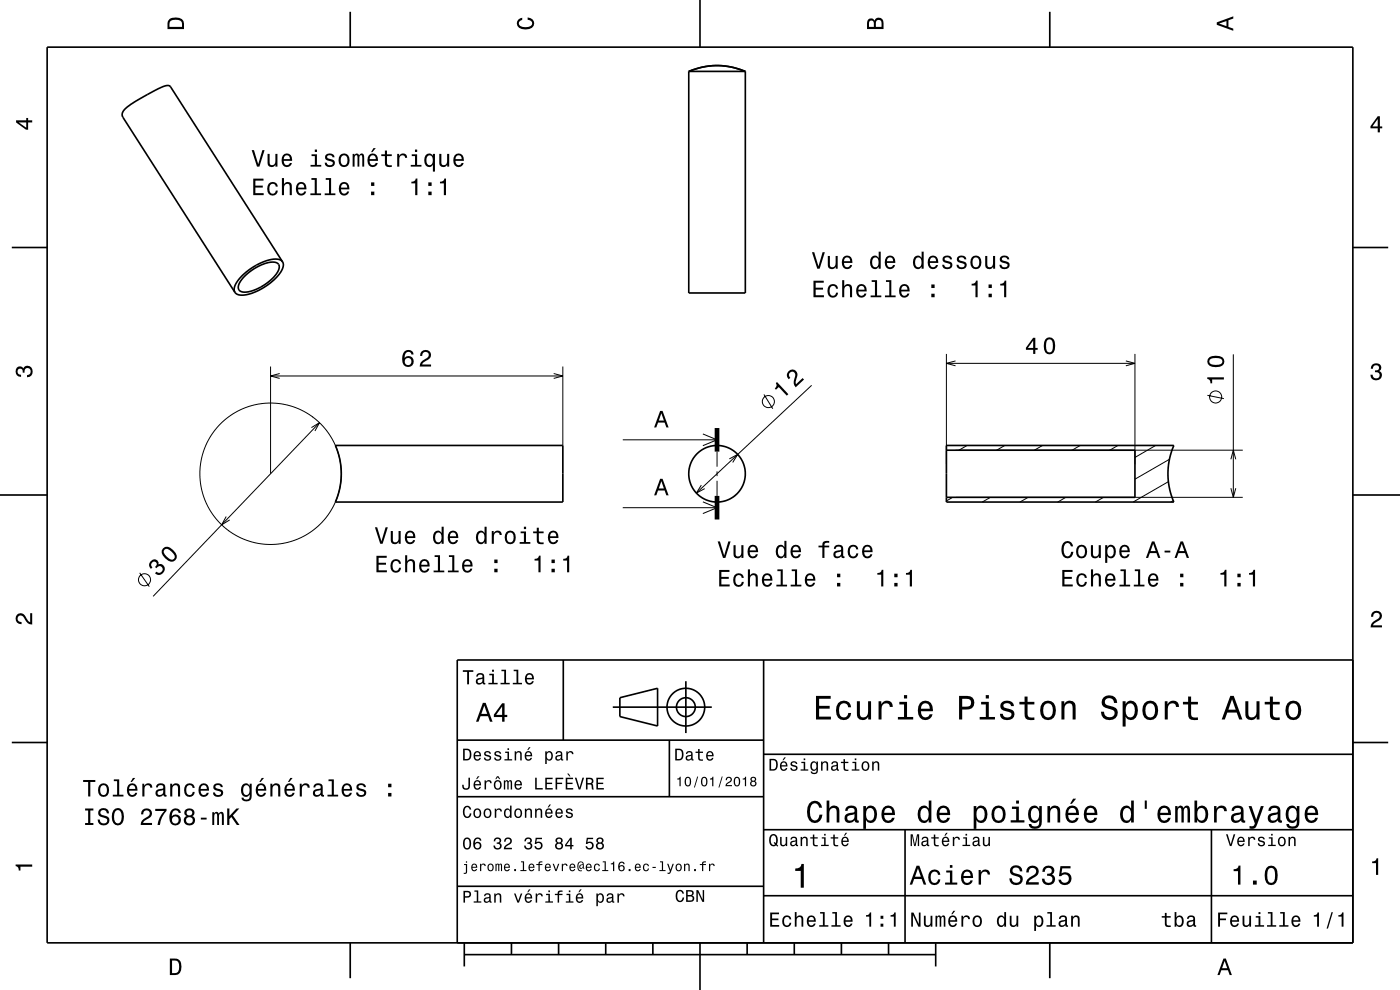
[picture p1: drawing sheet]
<svg xmlns="http://www.w3.org/2000/svg" width="297mm" height="210mm" viewBox="0 0 297 210" stroke-linecap="round" stroke-linejoin="round" font-family="sans-serif">
<g fill="none" stroke="#000" stroke-width=".21">
<path d="M57.4 77.8v22.7M57.4 79.8h62M59.3 79.2l-1.9 .6 1.9 .5M117.5 79.2l1.9 .6-1.9 .5M119.4 77.8v16.7M200.8 75.1v23.4M200.8 77.1h40M202.7 76.6l-1.9 .5 1.9 .5M238.8 76.6l2 .5-2 .5M240.8 75.1v23.4M261.6 75.2v30.3M66.1 90.7l1.7-1-1 1.7"/>
<path d="M66.2 88.4l2.3 2 1.8 2.4 1.3 2.7 .7 2.9 .1 3-.5 2.7-1 2.9-1.5 2.5-2.1 2.2-2.2 1.6-2.7 1.3-2.9 .7-3 .2-2.9-.5-2.6-.9-2.6-1.6M66.4 88.5l-2.6-1.6-2.6-.9-2.9-.5-2.8 .1-2.7 .6-2.9 1.3-2.4 1.8-2.1 2.2-1.4 2.3-1.1 2.8-.5 3.2 .2 3 .7 2.9 1.3 2.7 1.9 2.4 2.1 1.8M67.8 89.7l-35.3 36.8M132.1 93.3h20M149.1 92.1l3 1.2-3 1.2M152.1 95.8v3.2M152.1 100v1M154.7 97.3l1.8-.9-1.1 1.7M162.1 83.7l1.8 3M172.2 81.7l-24.5 22.9M202.8 95.5h60.8M205.2 94.5l-1.8 1"/>
<path d="M213.2 94.5l-1.8 1M221.2 94.5l-1.8 1M229.2 94.5l-1.8 1M237.2 94.5l-1.8 1M245.2 94.5l-4.4 2.5M248.1 97.4l-7.3 4.2M256.1 83.9l3.5 .7M261.1 97.4l.5-1.9 .6 1.9M48 109.6l-1 1.7 1.7-1M132.1 107.7h20M148.8 102.9l-1.1 1.7 1.8-1M149.1 106.5l3 1.2-3 1.2"/>
<path d="M152.1 102v3.2M202.1 105.5l-1.3 .8M202.8 105.5h60.8M210.1 105.5l-1.7 1M218.1 105.5l-1.7 1M226.1 105.5l-1.7 1M234.1 105.5l-1.7 1M247.9 102.2l-7.5 4.3M248.9 106.2l-.5 .3M261.1 103.6l.5 1.9 .6-1.9M29.6 121.5l2.1 2.9"/>
<circle cx="163" cy="85.2" r="1.28"/>
<circle cx="257.9" cy="84.2" r="1.28"/>
<circle cx="30.7" cy="123" r="1.28"/>
</g>
<g fill="none" stroke="#000" stroke-width=".35">
<path d="M10 10h277v190h-277zM74.3 2.5v7.5M146.1 15.1a15 15 0 0 1 12 0M146.1 15.1v47h12v-47M146.1 15.1h12M148.5 0v10M222.7 2.5v7.5M2.5 52.5h7.5M52 58.5a8.8 8.8 0 0 1 6.5-2.8 1.15 1.15 0 0 1 .4 1.9 9.7 9.7 0 0 1-7.3 4.4 1.17 1.17 0 0 1-1.1-.8 1.17 1.17 0 0 1 .4-1.3zM59.9 55.5a2.72 2.72 0 0 1-.9 3l-1.9 1.7-2.6 1.6a5 5 0 0 1-4.5 .4l-.2-.2M59.9 55.5a3.1 3.1 0 0 0-3.4-.2l-2.3 1.1-2.1 1.4a5.1 5.1 0 0 0-2.4 3.9l.1 .3M59.9 55.5l-23.7-37.1-.3-.2-.5-.1a35.3 35.3 0 0 0-9 5.2l-.5 .7 .2 .9 23.7 37.1"/>
<path d="M287 52.5h7.5M71.1 94.5h48.3v12h-48.3l1-2.9 .3-2.9-.3-3zM200.8 94.5h48.2l-.9 2.8-.3 3 .3 3.3 .9 2.9h-48.2zM200.8 95.5h40v10h-40M0 105h10M287 105h10M119.5 140v17M162 140v60M287 140h-190v60M2.5 157.5h7.5M97 157h65M130 150h21"/>
<path d="M131.5 148l8-2v8l-8-2zM142 157v12M145.5 144.5v11M287 157.5h7.5M97 169h65M162 176h125M162 160h125M192 176v24M257 176v24M97 188h65M162 190h125M74.3 200v7.5"/>
<path d="M98.5 202.5h100M98.5 200v5M108.5 200v2.5M118.5 200v2.5M128.5 200v2.5M138.5 200v2.5M148.5 200v10M158.5 200v2.5M168.5 200v2.5M178.5 200v2.5M188.5 200v2.5M198.5 200v5"/>
<path d="M222.7 200v7.5"/>
<circle cx="152.1" cy="100.5" r="6"/>
<circle cx="145.5" cy="150" r="4"/>
<circle cx="145.5" cy="150" r="2"/>
</g>
<path d="M152.1 90.8v5M152.1 105.2v5" fill="none" stroke="#000" stroke-width="1" stroke-linecap="butt"/>
<g fill="#000">
<path d="M36 4a2.18 2.18 0 0 0-.5 2.2h3.5v-1.2a1.43 1.43 0 0 0-1.7-1.3zM36.3 4.4a2.15 2.15 0 0 1 2.2 .3l.1 1h-2.6v-1z" fill-rule="evenodd"/>
<path d="M109.9 4.2l.9-.4v.4a.7 .7 0 0 0-.7 .5 .7 .7 0 0 0 .3 .8 1.7 1.7 0 0 0 2.5-.5 .9 .9 0 0 0-1-.8v-.5a1.24 1.24 0 0 1 1.4 1.1 1.24 1.24 0 0 1-1 1.4 2.22 2.22 0 0 1-2.5-.7l-.2-.5z" fill-rule="evenodd"/>
<path d="M184.2 4.2l-.3 .7v1.3h3.5v-1.3a.98 .98 0 0 0-.7-1.1 .98 .98 0 0 0-1.2 .6 .84 .84 0 0 0-1.3-.2zM184.5 4.5a.54 .54 0 0 1 .6-.1 .54 .54 0 0 1 .3 .6v.7h-1zM185.9 4.4a.62 .62 0 0 1 .8-.1 .62 .62 0 0 1 .3 .6v.8h-1.2z" fill-rule="evenodd"/>
<path d="M258.1 4.7v.6l3.5 1.2v-.4l-1-.4v-1.4l1-.4v-.4zM258.6 5l1.6-.5v1z" fill-rule="evenodd"/>
<path d="M3.4 25.5v.5l2.1 1.5h.5v-1.5h.8v-.5h-.8v-.5h-.4v.5zM4 26h1.6v1.1z" fill-rule="evenodd"/>
<path d="M53.4 31.8l1.1 3.5h.5l1.1-3.5h-.4l-.9 3-.9-3zM56.8 32.6v1.8a.89 .89 0 0 0 .6 1 .89 .89 0 0 0 1-.5v.4h.5v-2.7h-.5v1.6a.65 .65 0 0 1-.4 .8 .65 .65 0 0 1-.8-.3v-2.1zM60 32.9a1.54 1.54 0 0 0 .8 2.5 1.07 1.07 0 0 0 1.1-.8h-.4l-.2 .3-.4 .1a.76 .76 0 0 1-.7-.9h1.8a1.16 1.16 0 0 0-.5-1.3 1.16 1.16 0 0 0-1.5 .1zM60.4 33.1a.66 .66 0 0 1 .8-.1 .66 .66 0 0 1 .3 .8h-1.3zM66.1 32.7v.4h.7v1.9h-.9v.3h2.3v-.3h-1v-2.3zM66.8 31.7v.5h.5v-.5zM69.2 32.8a.75 .75 0 0 0-.2 .8 .75 .75 0 0 0 .7 .5l.9 .4a.63 .63 0 0 1-.6 .6 .63 .63 0 0 1-.7-.6h-.4a1.07 1.07 0 0 0 1.2 .9 1.07 1.07 0 0 0 .9-1.2l-.4-.3-1.1-.3a.53 .53 0 0 1 .4-.7 .53 .53 0 0 1 .6 .5h.5a1.03 1.03 0 0 0-.7-.9 1.03 1.03 0 0 0-1.1 .3zM72.1 32.9a1.53 1.53 0 0 0 .9 2.5 1.48 1.48 0 0 0 1.2-1.4 1.48 1.48 0 0 0-1.2-1.5l-.5 .1zM72.5 33.2a.67 .67 0 0 1 .7-.2 .67 .67 0 0 1 .5 .5 1.11 1.11 0 0 1-.7 1.6 1.17 1.17 0 0 1-.5-1.9zM74.8 32.6v2.7h.4v-1.8l.2-.5 .3-.1 .1 .3v2.1h.4l.1-2 .3-.4 .2 .2 .1 .3v1.9h.4v-1.8a.69 .69 0 0 0-.6-1l-.5 .4-.2-.2-.3-.2-.5 .4v-.3zM79.2 31.4l-.5 .9h.3l.7-.9zM78.3 32.9a1.54 1.54 0 0 0 .8 2.5 1.07 1.07 0 0 0 1-.8h-.4l-.2 .3-.4 .1a.76 .76 0 0 1-.7-.9h1.8a1.16 1.16 0 0 0-.5-1.3 1.16 1.16 0 0 0-1.4 .1zM78.6 33.1a.66 .66 0 0 1 .8-.1 .66 .66 0 0 1 .3 .8h-1.3zM81.7 31.9v.8h-.8v.4h.8v1.8a1.05 1.05 0 0 0 1.4 .5v-.4a.68 .68 0 0 1-1-.3v-1.6h1v-.4h-1v-.8zM84.3 32.6v2.7h.4v-1.5a.66 .66 0 0 1 .4-.8 .66 .66 0 0 1 .8 .3v.2h.5a.89 .89 0 0 0-.7-.9 .89 .89 0 0 0-1 .5v-.5zM87.3 32.7v.4h.7v1.9h-.9v.3h2.3v-.3h-.9v-2.3zM88 31.7v.5h.5v-.5zM90.3 32.9a1.57 1.57 0 0 0 .8 2.5l.4-.1 .3-.4v1.5h.5v-3.8h-.5v.5l-.1-.3a.88 .88 0 0 0-1.4 .1zM90.6 33.2a.62 .62 0 0 1 .7-.2 .62 .62 0 0 1 .5 .5 1.12 1.12 0 0 1-.7 1.5 1.19 1.19 0 0 1-.5-1.8zM93.2 32.6v1.8a.89 .89 0 0 0 .6 1 .89 .89 0 0 0 1.1-.5v.4h.4v-2.7h-.5v1.6a.65 .65 0 0 1-.3 .8 .65 .65 0 0 1-.8-.3l-.1-2.1zM96.5 32.9a1.54 1.54 0 0 0 .8 2.5 1.07 1.07 0 0 0 1.1-.8h-.5l-.2 .3-.4 .1a.76 .76 0 0 1-.7-.9h1.8a1.17 1.17 0 0 0-.5-1.3 1.17 1.17 0 0 0-1.4 .1zM96.8 33.1a.66 .66 0 0 1 .8-.1 .66 .66 0 0 1 .3 .8h-1.3z" fill-rule="evenodd"/>
<path d="M292.3 24.7l-1.6 2.1v.4h1.6v.9h.4v-.9h.5v-.4h-.5v-2.1zM292.3 25.2v1.6h-1.1z" fill-rule="evenodd"/>
<path d="M53.7 37.9v3.5h2.2v-.4h-1.7v-1.2h1.5v-.4h-1.5v-1.1h1.7v-.4zM57 39a1.53 1.53 0 0 0 .8 2.5 1.06 1.06 0 0 0 1.1-1.1h-.4a.67 .67 0 0 1-.6 .7 .67 .67 0 0 1-.7-.6 1.12 1.12 0 0 1 .6-1.5 .59 .59 0 0 1 .7 .6h.4a1.09 1.09 0 0 0-.7-1 1.09 1.09 0 0 0-1.2 .4zM59.8 37.8v3.6h.5v-1.6a.63 .63 0 0 1 .3-.7 .63 .63 0 0 1 .8 .3l.1 2h.4v-1.8a.88 .88 0 0 0-.6-1 .88 .88 0 0 0-1 .5v-1.3zM63.1 39a1.55 1.55 0 0 0 .8 2.5 1.07 1.07 0 0 0 1.1-.9h-.5l-.2 .4-.4 .1a.76 .76 0 0 1-.7-.9h1.8a1.17 1.17 0 0 0-.5-1.4 1.17 1.17 0 0 0-1.4 .2zM63.4 39.2a.66 .66 0 0 1 .8-.1 .66 .66 0 0 1 .3 .7h-1.3zM66.1 37.8v.3h.7v2.9h-1v.4h2.3v-.4h-.9v-3.2zM69.1 37.8v.3h.7v2.9h-.9v.4h2.2v-.4h-.9v-3.2zM72.2 39a1.55 1.55 0 0 0 .8 2.5 1.07 1.07 0 0 0 1.1-.9h-.5l-.2 .4-.4 .1a.76 .76 0 0 1-.7-.9h1.8a1.17 1.17 0 0 0-.5-1.4 1.17 1.17 0 0 0-1.4 .2zM72.5 39.2a.66 .66 0 0 1 .8-.1 .66 .66 0 0 1 .4 .7h-1.4zM78.7 40.6v.8h.7v-.8zM78.7 38.7v.7h.7v-.7z" fill-rule="evenodd"/>
<path d="M87.3 38.5v.4h.8v2.5h.4v-3.5h-.3a.78 .78 0 0 1-.9 .6zM90.9 40.6v.8h.7v-.8zM90.9 38.7v.7h.7v-.7zM93.3 38.5v.4h.9v2.5h.4v-3.5h-.3a.77 .77 0 0 1-1 .6z" fill-rule="evenodd"/>
<path d="M172.3 53.5l1.1 3.5h.5l1.1-3.5h-.5l-.9 3-.9-3zM175.6 54.3v1.8a.89 .89 0 0 0 .6 1 .89 .89 0 0 0 1.1-.5v.4h.4v-2.7h-.4v1.6a.65 .65 0 0 1-.4 .7 .65 .65 0 0 1-.8-.3v-2zM178.9 54.6a1.55 1.55 0 0 0 .8 2.5 1.07 1.07 0 0 0 1.1-.9h-.5l-.2 .4-.4 .1a.76 .76 0 0 1-.7-.9h1.8a1.17 1.17 0 0 0-.5-1.4 1.17 1.17 0 0 0-1.4 .2zM179.2 54.8a.66 .66 0 0 1 .8-.1 .66 .66 0 0 1 .4 .7h-1.4zM184.9 54.6a1.57 1.57 0 0 0 .7 2.5l.5-.1 .3-.4v.4h.4v-3.6h-.4v1.3a.89 .89 0 0 0-1.5-.1zM185.2 54.9a.62 .62 0 0 1 .7-.3 .62 .62 0 0 1 .4 .6 1.12 1.12 0 0 1-.6 1.5 1.19 1.19 0 0 1-.5-1.8zM188 54.6a1.55 1.55 0 0 0 .8 2.5 1.07 1.07 0 0 0 1.1-.9h-.5l-.2 .4-.3 .1a.76 .76 0 0 1-.7-.9h1.7a1.17 1.17 0 0 0-.5-1.4 1.17 1.17 0 0 0-1.4 .2zM188.3 54.8a.66 .66 0 0 1 .8-.1 .66 .66 0 0 1 .4 .7h-1.3zM194 54.6a1.58 1.58 0 0 0 .7 2.5l.5-.1 .3-.4v.4h.4v-3.6h-.4v1.3a.89 .89 0 0 0-1.5-.1zM194.3 54.9a.62 .62 0 0 1 .7-.3 .62 .62 0 0 1 .4 .6 1.12 1.12 0 0 1-.6 1.5 1.19 1.19 0 0 1-.5-1.8zM197.1 54.6a1.54 1.54 0 0 0 .8 2.5 1.07 1.07 0 0 0 1.1-.9h-.4l-.3 .4-.3 .1a.76 .76 0 0 1-.7-.9h1.7a1.17 1.17 0 0 0-.4-1.4 1.17 1.17 0 0 0-1.5 .2zM197.5 54.8a.66 .66 0 0 1 .8-.1 .66 .66 0 0 1 .3 .7h-1.3zM200.2 54.4a.75 .75 0 0 0-.2 .9 .75 .75 0 0 0 .7 .5l.9 .3a.63 .63 0 0 1-.6 .7 .63 .63 0 0 1-.7-.6h-.4a1.07 1.07 0 0 0 1.2 .9 1.07 1.07 0 0 0 .9-1.2l-.4-.4-1.1-.3a.54 .54 0 0 1 .4-.7 .54 .54 0 0 1 .6 .5h.5a1.03 1.03 0 0 0-.7-.8 1.03 1.03 0 0 0-1.1 .2zM203.2 54.4a.75 .75 0 0 0-.2 .9 .75 .75 0 0 0 .7 .5l.9 .3a.63 .63 0 0 1-.6 .7 .63 .63 0 0 1-.7-.6h-.4a1.07 1.07 0 0 0 1.2 .9 1.07 1.07 0 0 0 .9-1.2l-.4-.4-1.1-.3a.54 .54 0 0 1 .4-.7 .54 .54 0 0 1 .7 .5h.4a1.03 1.03 0 0 0-.7-.8 1.03 1.03 0 0 0-1.1 .2zM206.2 54.6a1.53 1.53 0 0 0 .8 2.5 1.48 1.48 0 0 0 1.2-1.4 1.48 1.48 0 0 0-1.2-1.5l-.5 .1zM206.5 54.9a.67 .67 0 0 1 .7-.3 .67 .67 0 0 1 .5 .6 1.11 1.11 0 0 1-.7 1.5 1.17 1.17 0 0 1-.5-1.8zM209 54.3v1.8a.89 .89 0 0 0 .6 1 .89 .89 0 0 0 1.1-.5v.4h.4v-2.7h-.4v1.6a.65 .65 0 0 1-.4 .7 .65 .65 0 0 1-.8-.3l-.1-2zM212.3 54.4a.75 .75 0 0 0-.2 .9 .75 .75 0 0 0 .7 .5l.9 .3a.63 .63 0 0 1-.6 .7 .63 .63 0 0 1-.6-.6h-.5a1.07 1.07 0 0 0 1.2 .9 1.07 1.07 0 0 0 .9-1.2l-.4-.4-1.1-.3a.54 .54 0 0 1 .4-.7 .54 .54 0 0 1 .7 .5h.4a1.03 1.03 0 0 0-.7-.8 1.03 1.03 0 0 0-1.1 .2z" fill-rule="evenodd"/>
<path d="M85.9 74.5l-.5 .8a1.75 1.75 0 0 0 1.2 2.6 1.15 1.15 0 0 0 1.1-1.6 1.15 1.15 0 0 0-1.9-.4 1.03 1.03 0 0 1 .8-1.3 .58 .58 0 0 1 .7 .6h.4a1.12 1.12 0 0 0-.7-.9 1.12 1.12 0 0 0-1.1 .2zM85.8 76.7a.75 .75 0 0 1 1.5 0 .75 .75 0 0 1-1.5 0zM89.4 74.5l-.3 1h.5a.7 .7 0 0 1 .5-.8 .7 .7 0 0 1 .8 .5 .7 .7 0 0 1-.5 .8 1.8 1.8 0 0 0-1.4 1.8h2.4v-.5h-1.9a2.2 2.2 0 0 1 1.5-1.1 1.13 1.13 0 0 0 .1-1.7 1.13 1.13 0 0 0-1.7 0z" fill-rule="evenodd"/>
<path d="M172.6 59.5v3.6h2.2v-.5h-1.8v-1.2h1.6v-.4h-1.6v-1h1.8v-.5zM175.8 60.6a1.53 1.53 0 0 0 .9 2.5 1.07 1.07 0 0 0 1.1-1h-.4a.67 .67 0 0 1-.7 .7 .67 .67 0 0 1-.7-.6 1.11 1.11 0 0 1 .7-1.6 .59 .59 0 0 1 .6 .6h.5a1.09 1.09 0 0 0-.8-.9 1.09 1.09 0 0 0-1.2 .3zM178.7 59.4v3.7h.4v-1.6a.63 .63 0 0 1 .5-.9 .63 .63 0 0 1 .7 .8v1.7h.5v-1.8a.88 .88 0 0 0-.6-1 .88 .88 0 0 0-1.1 .4v-1.3zM181.9 60.6a1.54 1.54 0 0 0 .8 2.5 1.07 1.07 0 0 0 1.1-.8h-.4l-.2 .3-.4 .1a.76 .76 0 0 1-.7-.9h1.8a1.17 1.17 0 0 0-.5-1.3 1.17 1.17 0 0 0-1.5 .1zM182.3 60.8a.66 .66 0 0 1 .8-.1 .66 .66 0 0 1 .3 .8h-1.3zM184.9 59.4v.4h.7v2.9h-.9v.4h2.3v-.4h-.9v-3.3zM188 59.4v.4h.7v2.9h-1v.4h2.3v-.4h-.9v-3.3zM191 60.6a1.54 1.54 0 0 0 .8 2.5 1.07 1.07 0 0 0 1.1-.8h-.4l-.2 .3-.4 .1a.76 .76 0 0 1-.7-.9h1.8a1.16 1.16 0 0 0-.5-1.3 1.16 1.16 0 0 0-1.5 .1zM191.4 60.8a.66 .66 0 0 1 .8-.1 .66 .66 0 0 1 .3 .8h-1.3zM197.6 62.3v.8h.7v-.8zM197.6 60.3v.8h.7v-.8z" fill-rule="evenodd"/>
<path d="M206.1 60.2v.4h.8v2.5h.5v-3.6h-.3a.77 .77 0 0 1-1 .7zM209.7 62.3v.8h.7v-.8zM209.7 60.3v.8h.7v-.8zM212.2 60.2v.4h.8v2.5h.5v-3.6h-.4a.77 .77 0 0 1-.9 .7z" fill-rule="evenodd"/>
<path d="M219.2 71.7l-1.6 2.1v.4h1.6v.9h.4v-.9h.5v-.4h-.5v-2.1zM219.2 72.2v1.6h-1.1zM221.7 72a2.66 2.66 0 0 0 .4 3.1 1.14 1.14 0 0 0 1.7-.9 2.31 2.31 0 0 0-.6-2.5l-.6-.1-.5 .1zM222.3 72.1h.7a2.38 2.38 0 0 1 0 2.6h-.7a2.37 2.37 0 0 1 0-2.6z" fill-rule="evenodd"/>
<path d="M291.1 77.4a1.08 1.08 0 0 1 1.4-.2 1.08 1.08 0 0 1 .4 1.2l-.3 .3a1.06 1.06 0 0 1 .5 1.3 1.06 1.06 0 0 1-1.2 .7 1.1 1.1 0 0 1-1.2-1.2h.5a.71 .71 0 0 0 1 .8 .71 .71 0 0 0 .1-1.3h-.6v-.4a.61 .61 0 0 0 .8-.3 .61 .61 0 0 0-.2-.8 .61 .61 0 0 0-.9 .2l-.1 .5h-.5z" fill-rule="evenodd"/>
<path d="M3.6 78a.86 .86 0 0 1 1.4 .2 1.06 1.06 0 0 1 1.2-.6 1.06 1.06 0 0 1 .7 1.2 1.1 1.1 0 0 1-1.2 1.2v-.4a.71 .71 0 0 0 .8-1 .71 .71 0 0 0-1.3-.1v.6h-.4a.61 .61 0 0 0-.3-.8 .61 .61 0 0 0-.8 .2 .61 .61 0 0 0 .2 .8l.6 .2v.4a1.15 1.15 0 0 1-1.2-.6 1.15 1.15 0 0 1 .3-1.3z" fill-rule="evenodd"/>
<path d="M140 87.2l-1.2 3.5h.4l.4-1.1h1.4l.4 1.1h.4l-1.2-3.5zM140.3 87.7l.5 1.5h-1z" fill-rule="evenodd"/>
<path d="M164.6 81.3a.77 .77 0 0 1-.2 1.1l.2 .3 .6-.6 1.7 1.8 .3-.3-2.4-2.6zM167.3 78.7a1.12 1.12 0 0 0 0 1.8l.4-.4a.7 .7 0 0 1-.2-.9 .7 .7 0 0 1 .9-.2 .7 .7 0 0 1 .3 .9 1.79 1.79 0 0 0 .1 2.3l1.8-1.7-.3-.3-1.4 1.3a2.23 2.23 0 0 1 .3-1.9 1.08 1.08 0 0 0-.6-1.1 1.08 1.08 0 0 0-1.3 .2z" fill-rule="evenodd"/>
<path d="M256.1 80v.4a.77 .77 0 0 1 .7 .9h.4v-.8h2.4v-.5zM256.6 75.8a1.13 1.13 0 0 0-.4 1.2 1.13 1.13 0 0 0 .9 .8 2.28 2.28 0 0 0 2.5-.6 1.14 1.14 0 0 0-.9-1.7 2.85 2.85 0 0 0-2.1 .3zM256.6 76.3a2.37 2.37 0 0 1 2.6 0v.7a2.37 2.37 0 0 1-2.6 0z" fill-rule="evenodd"/>
<path d="M79.5 111.8l1.2 3.6h.5l1.1-3.6h-.5l-.9 3-.9-3zM82.9 112.6v1.8a.89 .89 0 0 0 .6 1 .89 .89 0 0 0 1.1-.5v.5h.4v-2.8h-.4v1.6a.65 .65 0 0 1-.4 .8 .65 .65 0 0 1-.8-.3l-.1-2.1zM86.2 112.9a1.54 1.54 0 0 0 .8 2.5 1.06 1.06 0 0 0 1.1-.8h-.5l-.2 .3-.4 .1a.75 .75 0 0 1-.7-.9h1.8a1.17 1.17 0 0 0-.5-1.3 1.17 1.17 0 0 0-1.4 .1zM86.5 113.1a.66 .66 0 0 1 .8-.1 .66 .66 0 0 1 .4 .8h-1.4zM92.1 112.9a1.57 1.57 0 0 0 .8 2.5l.5-.1 .3-.4v.5h.4v-3.7h-.4v1.4a.89 .89 0 0 0-1.6-.2zM92.5 113.2a.62 .62 0 0 1 .7-.2 .62 .62 0 0 1 .4 .5 1.11 1.11 0 0 1-.6 1.5 1.19 1.19 0 0 1-.5-1.8zM95.3 112.9a1.54 1.54 0 0 0 .8 2.5 1.06 1.06 0 0 0 1.1-.8h-.5l-.2 .3-.4 .1a.75 .75 0 0 1-.7-.9h1.8a1.17 1.17 0 0 0-.5-1.3 1.17 1.17 0 0 0-1.4 .1zM95.6 113.1a.66 .66 0 0 1 .8-.1 .66 .66 0 0 1 .4 .8h-1.4zM101.3 112.9a1.57 1.57 0 0 0 .7 2.5l.5-.1 .3-.4v.5h.4v-3.7h-.4v1.4a.89 .89 0 0 0-1.5-.2zM101.6 113.2a.62 .62 0 0 1 .7-.2 .62 .62 0 0 1 .4 .5 1.11 1.11 0 0 1-.6 1.5 1.19 1.19 0 0 1-.5-1.8zM104.3 112.6v2.8h.5v-1.6a.67 .67 0 0 1 .3-.8 .67 .67 0 0 1 .9 .3v.2h.4a.89 .89 0 0 0-.6-.9 .89 .89 0 0 0-1.1 .5v-.5zM107.4 112.9a1.53 1.53 0 0 0 .8 2.5 1.48 1.48 0 0 0 1.2-1.4 1.48 1.48 0 0 0-1.2-1.5l-.5 .1zM107.7 113.2a.67 .67 0 0 1 .7-.2 .67 .67 0 0 1 .5 .5 1.11 1.11 0 0 1-.7 1.6 1.17 1.17 0 0 1-.5-1.9zM110.5 112.7v.4h.6v1.9h-.9v.4h2.3v-.4h-.9v-2.3zM111.1 111.7v.5h.5v-.5zM113.9 111.9v.8h-.8v.4h.8v1.8a1.05 1.05 0 0 0 1.4 .5v-.4a.68 .68 0 0 1-1-.3v-1.6h1v-.4h-1v-.8zM116.5 112.9a1.54 1.54 0 0 0 .8 2.5 1.06 1.06 0 0 0 1.1-.8h-.4l-.2 .3-.4 .1a.75 .75 0 0 1-.7-.9h1.8a1.16 1.16 0 0 0-.5-1.3 1.16 1.16 0 0 0-1.5 .1zM116.9 113.1a.66 .66 0 0 1 .8-.1 .66 .66 0 0 1 .3 .8h-1.3z" fill-rule="evenodd"/>
<path d="M140 101.6l-1.2 3.5h.4l.4-1.1h1.4l.4 1.1h.4l-1.2-3.5zM140.3 102.1l.5 1.5h-1z" fill-rule="evenodd"/>
<path d="M152.2 114.8l1.2 3.6h.5l1.1-3.6h-.5l-.9 3-.9-3zM155.6 115.6v1.8a.89 .89 0 0 0 .6 1 .89 .89 0 0 0 1.1-.5v.5h.4v-2.8h-.4v1.6a.65 .65 0 0 1-.4 .8 .65 .65 0 0 1-.8-.3v-2.1zM158.9 115.9a1.54 1.54 0 0 0 .8 2.5 1.06 1.06 0 0 0 1.1-.8h-.5l-.2 .3-.4 .2a.76 .76 0 0 1-.7-1h1.8a1.17 1.17 0 0 0-.5-1.3 1.17 1.17 0 0 0-1.4 .1zM159.2 116.1a.66 .66 0 0 1 .8-.1 .66 .66 0 0 1 .4 .8h-1.4zM164.9 115.9a1.58 1.58 0 0 0 .7 2.5l.5-.1 .3-.4v.5h.4v-3.7h-.4v1.4a.9 .9 0 0 0-1.5-.2zM165.2 116.2a.62 .62 0 0 1 .7-.2 .62 .62 0 0 1 .4 .5 1.12 1.12 0 0 1-.6 1.6 1.19 1.19 0 0 1-.5-1.9zM168 115.9a1.54 1.54 0 0 0 .8 2.5 1.06 1.06 0 0 0 1.1-.8h-.5l-.2 .3-.3 .2a.76 .76 0 0 1-.7-1h1.7a1.17 1.17 0 0 0-.5-1.3 1.17 1.17 0 0 0-1.4 .1zM168.3 116.1a.66 .66 0 0 1 .8-.1 .66 .66 0 0 1 .4 .8h-1.3zM173.6 115.7v.4h.9v2.3h.4v-2.3h1v-.4h-1v-.3l.3-.2 .7-.1v-.3a1.04 1.04 0 0 0-1.4 .7v.2zM177.2 115.8l-.3 .6h.4a.55 .55 0 0 1 .7-.5 .55 .55 0 0 1 .3 .8h-.2a1 1 0 0 0-1 .2 1 1 0 0 0-.3 1.1 .93 .93 0 0 0 1.7 0l.1 .3 .6 .1v-.4h-.3v-1.6a1.02 1.02 0 0 0-1.7-.6zM177.3 117.3l1.1-.3a.77 .77 0 0 1-.2 .8 .77 .77 0 0 1-.9 .1zM180.1 115.9a1.53 1.53 0 0 0 .9 2.5 1.06 1.06 0 0 0 1.1-1h-.4a.67 .67 0 0 1-.7 .7 .67 .67 0 0 1-.7-.6 1.11 1.11 0 0 1 .7-1.6 .6 .6 0 0 1 .6 .6h.5a1.09 1.09 0 0 0-.8-.9 1.09 1.09 0 0 0-1.2 .3zM183.2 115.9a1.54 1.54 0 0 0 .8 2.5 1.06 1.06 0 0 0 1.1-.8h-.5l-.2 .3-.4 .2a.76 .76 0 0 1-.7-1h1.8a1.17 1.17 0 0 0-.5-1.3 1.17 1.17 0 0 0-1.4 .1zM183.5 116.1a.66 .66 0 0 1 .8-.1 .66 .66 0 0 1 .4 .8h-1.4z" fill-rule="evenodd"/>
<path d="M225.5 115.2a2.51 2.51 0 0 0 .4 3.1 1.26 1.26 0 0 0 1.8-1.2h-.5a.82 .82 0 0 1-1.1 .8 2.09 2.09 0 0 1 0-2.6 .72 .72 0 0 1 1.1 .6h.5a1.19 1.19 0 0 0-.9-1.1 1.19 1.19 0 0 0-1.3 .4zM228.6 115.9a1.53 1.53 0 0 0 .9 2.5 1.48 1.48 0 0 0 1.1-1.4 1.48 1.48 0 0 0-1.1-1.5l-.5 .1zM228.9 116.2a.67 .67 0 0 1 .7-.2 .67 .67 0 0 1 .5 .5 1.11 1.11 0 0 1-.6 1.6 1.17 1.17 0 0 1-.6-1.9zM231.4 115.6v1.8a.89 .89 0 0 0 .6 1 .89 .89 0 0 0 1.1-.5v.5h.4v-2.8h-.4v1.6a.64 .64 0 0 1-.4 .8 .64 .64 0 0 1-.8-.3v-2.1zM234.5 115.6v3.8h.4v-1.5a.93 .93 0 0 0 1 .5 .93 .93 0 0 0 .8-.8 1.5 1.5 0 0 0-1-2.1l-.5 .2-.3 .4v-.5zM235.1 116.2a.63 .63 0 0 1 .7-.2 .63 .63 0 0 1 .4 .5 1.13 1.13 0 0 1-.6 1.6 1.19 1.19 0 0 1-.5-1.9zM237.7 115.9a1.54 1.54 0 0 0 .8 2.5 1.06 1.06 0 0 0 1.1-.8h-.4l-.2 .3-.4 .2a.76 .76 0 0 1-.7-1h1.8a1.17 1.17 0 0 0-.5-1.3 1.17 1.17 0 0 0-1.5 .1zM238.1 116.1a.66 .66 0 0 1 .8-.1 .66 .66 0 0 1 .3 .8h-1.3zM244.4 114.8l-1.3 3.6h.5l.3-1.1h1.4l.4 1.1h.5l-1.3-3.6zM244.6 115.4l.6 1.5h-1.1zM247.1 116.8v.4h1.2v-.4zM250.4 114.8l-1.2 3.6h.4l.4-1.1h1.4l.4 1.1h.4l-1.2-3.6zM250.7 115.4l.5 1.5h-1z" fill-rule="evenodd"/>
<path d="M3.6 130.4a1.22 1.22 0 0 1 2 .7l.4 .6 .4 .3v-1.9h.4v2.4a1.8 1.8 0 0 1-1.7-1.4 .71 .71 0 0 0-.9-.5 .71 .71 0 0 0-.5 .8 .71 .71 0 0 0 .9 .5v.5a1.18 1.18 0 0 1-1.2-.7 1.18 1.18 0 0 1 .2-1.3z" fill-rule="evenodd"/>
<path d="M31.9 119.1a1.05 1.05 0 0 0 .1 1.6l.3-.4a.62 .62 0 0 1-.3-.7 .62 .62 0 0 1 .8-.4 .62 .62 0 0 1 .4 .7l-.3 .4 .3 .2a.72 .72 0 0 1 .9-.3 .72 .72 0 0 1 .4 1 .72 .72 0 0 1-1 .3l-.3-.2-.3 .3a1.18 1.18 0 0 0 1.9-.3 1.18 1.18 0 0 0-.9-1.7l-.3 .1a.9 .9 0 0 0-.5-1 .9 .9 0 0 0-1.2 .4zM34.6 116.3a1.43 1.43 0 0 0 .5 2.1 1.42 1.42 0 0 0 2.1 .4 1.42 1.42 0 0 0-.5-2.1 1.52 1.52 0 0 0-2.1-.4zM34.9 116.6l.3-.2a2.36 2.36 0 0 1 1.9 1.8l-.5 .5a2.37 2.37 0 0 1-1.9-1.8z" fill-rule="evenodd"/>
<path d="M79.9 117.9v3.5h2.2v-.4h-1.8v-1.2h1.6v-.4h-1.6v-1.1h1.7v-.4zM83.1 119a1.53 1.53 0 0 0 .9 2.5 1.06 1.06 0 0 0 1.1-1.1h-.4a.67 .67 0 0 1-.7 .7 .67 .67 0 0 1-.7-.6 1.12 1.12 0 0 1 .7-1.5 .6 .6 0 0 1 .6 .6h.5a1.09 1.09 0 0 0-.8-1 1.09 1.09 0 0 0-1.2 .4zM85.9 117.8v3.6h.5v-1.6a.63 .63 0 0 1 .5-.8 .63 .63 0 0 1 .7 .7v1.7h.4v-1.8a.88 .88 0 0 0-.5-1 .88 .88 0 0 0-1.1 .5v-1.3zM89.2 119a1.54 1.54 0 0 0 .8 2.5 1.06 1.06 0 0 0 1.1-.9h-.4l-.3 .4-.3 .1a.76 .76 0 0 1-.7-.9h1.7a1.17 1.17 0 0 0-.4-1.4 1.17 1.17 0 0 0-1.5 .2zM89.6 119.2a.66 .66 0 0 1 .8-.1 .66 .66 0 0 1 .3 .7h-1.3zM92.2 117.8v.4h.7v2.8h-.9v.4h2.3v-.4h-1v-3.2zM95.2 117.8v.4h.7v2.8h-.9v.4h2.3v-.4h-.9v-3.2zM98.3 119a1.54 1.54 0 0 0 .8 2.5 1.06 1.06 0 0 0 1.1-.9h-.4l-.3 .4-.3 .1a.76 .76 0 0 1-.7-.9h1.8a1.16 1.16 0 0 0-.5-1.4 1.16 1.16 0 0 0-1.5 .2zM98.7 119.2a.66 .66 0 0 1 .8-.1 .66 .66 0 0 1 .3 .7h-1.3zM104.9 120.6v.8h.7v-.8zM104.9 118.7v.7h.7v-.7z" fill-rule="evenodd"/>
<path d="M113.4 118.6v.3h.8v2.5h.5v-3.5h-.4a.77 .77 0 0 1-.9 .7zM117 120.6v.8h.7v-.8zM117 118.7v.7h.7v-.7zM119.5 118.6v.3h.8v2.5h.5v-3.5h-.4a.77 .77 0 0 1-.9 .7z" fill-rule="evenodd"/>
<path d="M152.6 120.9v3.5h2.2v-.4h-1.8v-1.2h1.6v-.4h-1.6v-1.1h1.7v-.4zM155.9 122a1.53 1.53 0 0 0 .8 2.5 1.07 1.07 0 0 0 1.1-1.1h-.4a.67 .67 0 0 1-.7 .7 .67 .67 0 0 1-.7-.6 1.11 1.11 0 0 1 .7-1.5 .6 .6 0 0 1 .6 .6h.5a1.09 1.09 0 0 0-.8-1 1.09 1.09 0 0 0-1.1 .4zM158.7 120.8v3.6h.4v-1.6a.63 .63 0 0 1 .5-.8 .63 .63 0 0 1 .7 .7v1.7h.5v-1.8a.88 .88 0 0 0-.6-1 .88 .88 0 0 0-1.1 .5v-1.3zM161.9 122a1.54 1.54 0 0 0 .8 2.5 1.05 1.05 0 0 0 1.1-.9h-.4l-.2 .4-.4 .1a.76 .76 0 0 1-.7-.9h1.8a1.16 1.16 0 0 0-.5-1.4 1.16 1.16 0 0 0-1.5 .2zM162.3 122.2a.66 .66 0 0 1 .8-.1 .66 .66 0 0 1 .3 .7h-1.3zM164.9 120.8v.4h.7v2.8h-.9v.4h2.3v-.4h-.9v-3.2zM168 120.8v.4h.6v2.8h-.9v.4h2.3v-.4h-.9v-3.2zM171 122a1.54 1.54 0 0 0 .8 2.5 1.06 1.06 0 0 0 1.1-.9h-.4l-.2 .4-.4 .1a.76 .76 0 0 1-.7-.9h1.8a1.16 1.16 0 0 0-.5-1.4 1.16 1.16 0 0 0-1.5 .2zM171.4 122.2a.66 .66 0 0 1 .8-.1 .66 .66 0 0 1 .3 .7h-1.3zM177.6 123.6v.8h.7v-.8zM177.6 121.7v.7h.7v-.7z" fill-rule="evenodd"/>
<path d="M186.1 121.5v.4h.8v2.5h.5v-3.5h-.3a.77 .77 0 0 1-1 .6zM189.7 123.6v.8h.7v-.8zM189.7 121.7v.7h.7v-.7zM192.2 121.5v.4h.8v2.5h.5v-3.5h-.4a.77 .77 0 0 1-.9 .6z" fill-rule="evenodd"/>
<path d="M225.4 120.9v3.5h2.2v-.4h-1.8v-1.2h1.6v-.4h-1.6v-1.1h1.7v-.4zM228.6 122a1.53 1.53 0 0 0 .9 2.5 1.06 1.06 0 0 0 1.1-1.1h-.4a.67 .67 0 0 1-.7 .7 .67 .67 0 0 1-.7-.6 1.11 1.11 0 0 1 .7-1.5 .6 .6 0 0 1 .6 .6h.5a1.09 1.09 0 0 0-.8-1 1.09 1.09 0 0 0-1.2 .4zM231.4 120.8v3.6h.5v-1.6a.63 .63 0 0 1 .5-.8 .63 .63 0 0 1 .7 .7v1.7h.4v-1.8a.88 .88 0 0 0-.6-1 .88 .88 0 0 0-1 .5v-1.3zM234.7 122a1.54 1.54 0 0 0 .8 2.5 1.05 1.05 0 0 0 1.1-.9h-.4l-.3 .4-.3 .1a.76 .76 0 0 1-.7-.9h1.7a1.16 1.16 0 0 0-.4-1.4 1.16 1.16 0 0 0-1.5 .2zM235.1 122.2a.66 .66 0 0 1 .8-.1 .66 .66 0 0 1 .3 .7h-1.3zM237.7 120.8v.4h.7v2.8h-.9v.4h2.3v-.4h-1v-3.2zM240.7 120.8v.4h.7v2.8h-.9v.4h2.3v-.4h-.9v-3.2zM243.8 122a1.55 1.55 0 0 0 .8 2.5 1.06 1.06 0 0 0 1.1-.9h-.4l-.3 .4-.3 .1a.76 .76 0 0 1-.7-.9h1.8a1.17 1.17 0 0 0-.5-1.4 1.17 1.17 0 0 0-1.5 .2zM244.2 122.2a.66 .66 0 0 1 .8-.1 .66 .66 0 0 1 .3 .7h-1.3zM250.4 123.6v.8h.7v-.8zM250.4 121.7v.7h.7v-.7z" fill-rule="evenodd"/>
<path d="M258.9 121.5v.4h.8v2.5h.5v-3.5h-.4a.77 .77 0 0 1-.9 .6zM262.5 123.6v.8h.7v-.8zM262.5 121.7v.7h.7v-.7zM265 121.5v.4h.8v2.5h.5v-3.5h-.4a.77 .77 0 0 1-.9 .6z" fill-rule="evenodd"/>
<path d="M291.2 129.9a1.18 1.18 0 0 1 1.9 .3 1.18 1.18 0 0 1-1 1.7l-.5 .3-.3 .5h1.9v.4h-2.4a1.8 1.8 0 0 1 1.4-1.8 .71 .71 0 0 0 .5-.8 .71 .71 0 0 0-.9-.5 .71 .71 0 0 0-.5 .8h-.4z" fill-rule="evenodd"/>
<path d="M98.2 158.8v2.5h.9a1.37 1.37 0 0 0 .7-2.2 1.56 1.56 0 0 0-1.6-.3zM98.6 159.1a.98 .98 0 0 1 1.1 .7 .98 .98 0 0 1-.6 1.2h-.5zM100.7 159.6a1.04 1.04 0 0 0-.2 1.2 1.04 1.04 0 0 0 1 .5l.5-.5h-.3l-.4 .3a.54 .54 0 0 1-.5-.7h1.3a.83 .83 0 0 0-.4-.9 .83 .83 0 0 0-1 .1zM100.9 159.7l.2-.1a.47 .47 0 0 1 .5 .1 .47 .47 0 0 1 .1 .5h-.9zM102.9 159.5l-.2 .1a.69 .69 0 0 0 .9 .9l.2 .1a.43 .43 0 0 1-.4 .5 .43 .43 0 0 1-.4-.4h-.3a.74 .74 0 0 0 .9 .7 .74 .74 0 0 0 .5-1l-1-.4a.38 .38 0 0 1 .3-.5 .38 .38 0 0 1 .4 .4h.3a.78 .78 0 0 0-1.2-.4zM105.1 159.5l-.2 .1a.69 .69 0 0 0 .9 .9l.2 .1a.43 .43 0 0 1-.4 .5 .43 .43 0 0 1-.5-.4h-.3a.74 .74 0 0 0 .9 .7 .74 .74 0 0 0 .5-1l-.9-.4a.38 .38 0 0 1 .3-.5 .38 .38 0 0 1 .4 .4h.3a.77 .77 0 0 0-1.2-.4zM107.2 159.4v.3h.5v1.3h-.7v.3h1.6v-.3h-.6v-1.6zM107.7 158.7v.4h.3v-.4zM109.2 159.4v1.9h.3v-1.1a.45 .45 0 0 1 .4-.6 .45 .45 0 0 1 .5 .5v1.2h.3v-1.3a.63 .63 0 0 0-.5-.7 .63 .63 0 0 0-.7 .4v-.3zM112.2 158.5l-.4 .6h.3l.5-.6zM111.5 159.6a1.04 1.04 0 0 0-.2 1.2 1.04 1.04 0 0 0 1.1 .5l.5-.5h-.3l-.5 .3a.54 .54 0 0 1-.5-.7h1.3a.83 .83 0 0 0-.4-.9 .83 .83 0 0 0-1 .1zM111.8 159.7l.1-.1a.48 .48 0 0 1 .5 .1 .48 .48 0 0 1 .2 .5h-1zM115.7 159.4v2.7h.3v-1.1a.66 .66 0 0 0 .7 .4 .66 .66 0 0 0 .5-.6 .91 .91 0 0 0 0-1.1 .91 .91 0 0 0-1-.3l-.2 .3v-.3zM116.1 159.8a.45 .45 0 0 1 .5-.2 .45 .45 0 0 1 .3 .4 .65 .65 0 0 1 .1 .8 .65 .65 0 0 1-.7 .2 .98 .98 0 0 1-.2-1.2zM118.1 159.5l-.2 .4h.3a.39 .39 0 0 1 .4-.3 .39 .39 0 0 1 .3 .5h-.1a.65 .65 0 0 0-1 .4 .65 .65 0 0 0 .6 .9l.6-.3 .1 .2h.4v-.2l-.2-.1v-1.1a.72 .72 0 0 0-.5-.6 .72 .72 0 0 0-.7 .2zM118.2 160.6l.8-.3a.55 .55 0 0 1-.2 .7 .55 .55 0 0 1-.6 0zM120.1 159.4v1.9h.4v-1.1a.47 .47 0 0 1 .2-.6 .47 .47 0 0 1 .6 .2v.2h.4a.64 .64 0 0 0-.5-.7 .64 .64 0 0 0-.8 .4v-.3z" fill-rule="evenodd"/>
<path d="M98.2 142.2v.3h.9v2.7h.4v-2.7h.9v-.3zM101.3 143l-.3 .5h.4a.47 .47 0 0 1 .5-.4 .47 .47 0 0 1 .4 .6l-.2 .1a.84 .84 0 0 0-1 .2 .84 .84 0 0 0 0 1.1 .9 .9 0 0 0 1.3-.2l.1 .2 .5 .1v-.3l-.3-.1v-1.3a.87 .87 0 0 0-1.4-.5zM101.4 144.3l.9-.3a.66 .66 0 0 1-.1 .7 .66 .66 0 0 1-.8 .1zM103.8 142.9v.3h.6v1.6h-.8v.4h2v-.4h-.8v-1.9zM104.4 142.1v.4h.4v-.4zM106.4 142.1v.3h.6v2.4h-.8v.4h1.9v-.4h-.7v-2.7zM109 142.1v.3h.6v2.4h-.8v.4h1.9v-.4h-.7v-2.7zM111.6 143.1a1.32 1.32 0 0 0 .7 2.1 .9 .9 0 0 0 .9-.7h-.3l-.2 .3-.4 .1a.65 .65 0 0 1-.6-.8h1.6a1 1 0 0 0-.4-1.2 1 1 0 0 0-1.3 .2zM111.9 143.3a.57 .57 0 0 1 .7-.1 .57 .57 0 0 1 .3 .6h-1.2z" fill-rule="evenodd"/>
<path d="M102.4 149.1l-1.4 4h.5l.4-1.2h1.6l.4 1.2h.6l-1.5-4zM102.7 149.7l.7 1.7h-1.3zM106.5 149.2l-1.7 2.4v.5h1.7v1h.5v-1h.6v-.5h-.6v-2.4zM106.5 149.9v1.7h-1.3z" fill-rule="evenodd"/>
<path d="M143.2 158.8v2.5h.9a1.37 1.37 0 0 0 .7-2.2 1.56 1.56 0 0 0-1.6-.3zM143.6 159.1a.98 .98 0 0 1 1.1 .7 .98 .98 0 0 1-.6 1.2h-.5zM145.7 159.5l-.2 .4h.3a.39 .39 0 0 1 .5-.3 .39 .39 0 0 1 .3 .5h-.2a.65 .65 0 0 0-.9 .4 .65 .65 0 0 0 .5 .9l.7-.3v.2h.4v-.2l-.1-.1-.1-1.1a.73 .73 0 0 0-.4-.6 .73 .73 0 0 0-.8 .2zM145.8 160.6l.8-.3a.55 .55 0 0 1-.1 .7 .55 .55 0 0 1-.7 0zM148.1 158.9v.5h-.5v.3h.5v1.3a.75 .75 0 0 0 1 .4v-.3a.48 .48 0 0 1-.7-.3v-1.1h.7v-.3h-.7v-.5zM150 159.6a1.04 1.04 0 0 0-.2 1.2 1.04 1.04 0 0 0 1.1 .5l.5-.5h-.4l-.4 .3a.54 .54 0 0 1-.5-.7h1.3a.83 .83 0 0 0-.4-.9 .83 .83 0 0 0-1 .1zM150.3 159.7l.1-.1a.48 .48 0 0 1 .5 .1 .48 .48 0 0 1 .2 .5h-1z" fill-rule="evenodd"/>
<path d="M173.1 147.6v5h3.2v-.6h-2.5v-1.7h2.2v-.6h-2.2v-1.5h2.4v-.6zM177.8 149.2a2.59 2.59 0 0 0 .5 3.4 1.58 1.58 0 0 0 2.3-1.4h-.6a.95 .95 0 0 1-.9 1 .95 .95 0 0 1-1-.9 1.59 1.59 0 0 1 .9-2.1 .85 .85 0 0 1 .9 .8h.7a1.56 1.56 0 0 0-1.1-1.3 1.56 1.56 0 0 0-1.7 .5zM181.8 148.8v2.5a1.27 1.27 0 0 0 .9 1.4 1.27 1.27 0 0 0 1.5-.7v.6h.6v-3.8h-.6v2.2a.92 .92 0 0 1-.6 1.1 .92 .92 0 0 1-1.2-.4v-2.9zM186.4 148.8v3.8h.6v-2.2a.95 .95 0 0 1 .5-1.1 .95 .95 0 0 1 1.2 .3l.1 .4h.6a1.28 1.28 0 0 0-1-1.4 1.28 1.28 0 0 0-1.4 .8v-.6zM190.8 148.9v.5h1v2.7h-1.3v.5h3.2v-.5h-1.3v-3.2zM191.8 147.4v.8h.6v-.8zM195.1 149.2a2.62 2.62 0 0 0 .5 3.4 1.57 1.57 0 0 0 2.2-1.1h-.6l-.3 .5-.5 .2a1.08 1.08 0 0 1-1-1.3h2.5a1.66 1.66 0 0 0-.7-2 1.66 1.66 0 0 0-2.1 .3zM195.6 149.5a.94 .94 0 0 1 1.2-.2 .94 .94 0 0 1 .5 1h-1.9zM203.5 147.6v5h.6v-2.1h.8a1.47 1.47 0 0 0 1.8-1.2 1.47 1.47 0 0 0-1.5-1.7zM204.1 148.2a1.6 1.6 0 0 1 1.8 .5 .86 .86 0 0 1 0 .9 .86 .86 0 0 1-.9 .3h-.9zM208.1 148.9v.5h1v2.7h-1.3v.5h3.3v-.5h-1.3v-3.2zM209.1 147.4v.8h.7v-.8zM212.6 148.9a1.08 1.08 0 0 0-.3 1.2 1.08 1.08 0 0 0 1 .7l1.1 .4a.57 .57 0 0 1 .2 .6 .57 .57 0 0 1-.5 .4 .96 .96 0 0 1-1.4-.8h-.6a1.6 1.6 0 0 0 1.3 1.4 1.6 1.6 0 0 0 1.7-.8 1.13 1.13 0 0 0-1-1.6l-1.1-.3-.2-.4a.87 .87 0 0 1 .9-.5 .87 .87 0 0 1 .8 .6h.6a1.41 1.41 0 0 0-2.1-1.1zM217.4 147.8v1.1h-1.1v.5h1.1v2.6l.2 .4 .4 .3h1.4v-.5a.97 .97 0 0 1-1.4-.5v-2.3h1.4v-.5h-1.4v-1.1zM221.1 149.2a2.56 2.56 0 0 0 .5 3.4 1.72 1.72 0 0 0 1.8-.2 1.72 1.72 0 0 0 .6-1.7 1.7 1.7 0 0 0-.9-1.9 1.7 1.7 0 0 0-2 .4zM221.6 149.6a.96 .96 0 0 1 1-.4 .96 .96 0 0 1 .7 .8 1.59 1.59 0 0 1-1 2.2 1.19 1.19 0 0 1-1-1.5zM225.2 148.8v3.8h.6v-2.2a.97 .97 0 0 1 .5-1.1 .97 .97 0 0 1 1.1 .2l.1 .7v2.4h.7v-2.5a1.27 1.27 0 0 0-.9-1.4 1.27 1.27 0 0 0-1.5 .6v-.5zM234.1 147.9a1.38 1.38 0 0 0-.3 1.5 1.38 1.38 0 0 0 1.3 .9 1.25 1.25 0 0 1 1.4 .9 1.15 1.15 0 0 1-1.3 .9 1.15 1.15 0 0 1-1-1.1h-.7a1.8 1.8 0 0 0 1.7 1.8 1.8 1.8 0 0 0 1.9-1.6 1.46 1.46 0 0 0-1.5-1.4l-.6-.2a.83 .83 0 0 1-.5-1.1 .83 .83 0 0 1 1.2-.3l.5 .5 .1 .4h.7a1.67 1.67 0 0 0-1-1.6 1.67 1.67 0 0 0-1.9 .4zM238.2 148.8v5.3h.6v-2.1a1.32 1.32 0 0 0 1.4 .7 1.32 1.32 0 0 0 1.1-1.1 2.43 2.43 0 0 0-.8-2.8 1.21 1.21 0 0 0-1.7 .5v-.5zM239.1 149.6a.9 .9 0 0 1 .9-.4 .9 .9 0 0 1 .7 .8 1.61 1.61 0 0 1-.9 2.2 1.18 1.18 0 0 1-1-1.5zM242.8 149.2a2.56 2.56 0 0 0 .5 3.4 1.72 1.72 0 0 0 1.8-.2 1.72 1.72 0 0 0 .6-1.7 1.7 1.7 0 0 0-.9-1.9 1.7 1.7 0 0 0-2 .4zM243.3 149.6a.96 .96 0 0 1 1-.4 .96 .96 0 0 1 .7 .8 1.59 1.59 0 0 1-1 2.2 1.19 1.19 0 0 1-1-1.5zM247.1 148.8v3.8h.6v-2.2a.95 .95 0 0 1 .5-1.1 .95 .95 0 0 1 1.2 .3l.1 .4h.6a1.28 1.28 0 0 0-1-1.4 1.28 1.28 0 0 0-1.4 .8v-.6zM252 147.8v1.1h-1v.5h1l.1 2.6 .2 .4 .4 .3h1.4v-.5a.97 .97 0 0 1-1.4-.5v-2.3h1.4v-.5h-1.4v-1.1zM261 147.6l-1.8 5h.6l.6-1.4h2l.5 1.4h.7l-1.9-5zM261.4 148.3l.7 2.2h-1.5zM264.2 148.8v2.5a1.27 1.27 0 0 0 .9 1.4 1.27 1.27 0 0 0 1.5-.7v.6h.6v-3.8h-.6v2.2a.92 .92 0 0 1-.6 1.1 .92 .92 0 0 1-1.1-.4l-.1-2.9zM269.4 147.8v1.1h-1.1v.5h1.1v2.6l.2 .4 .4 .3 .7 .1 .8-.1v-.5a.97 .97 0 0 1-1.4-.5l-.1-2.3h1.5v-.5h-1.5v-1.1zM273.1 149.2a2.56 2.56 0 0 0 .6 3.4 1.72 1.72 0 0 0 1.8-.2 1.72 1.72 0 0 0 .6-1.7 1.7 1.7 0 0 0-.9-1.9 1.7 1.7 0 0 0-2.1 .4zM273.6 149.6a.96 .96 0 0 1 1-.4 .96 .96 0 0 1 .7 .8 1.59 1.59 0 0 1-.9 2.2 1.19 1.19 0 0 1-1.1-1.5z" fill-rule="evenodd"/>
<path d="M17.6 165.5v.4h1.1v3.1h.5v-3.1h1v-.4zM21.1 166.5a1.53 1.53 0 0 0 .9 2.5 1.48 1.48 0 0 0 1.1-1.4 1.48 1.48 0 0 0-1.1-1.5l-.5 .2zM21.4 166.8a.67 .67 0 0 1 .7-.2 .67 .67 0 0 1 .5 .5 1.11 1.11 0 0 1-.6 1.6 1.17 1.17 0 0 1-.6-1.9zM24.1 165.3v.4h.7v2.9h-.9v.4h2.3v-.4h-.9v-3.3zM28.2 165l-.5 .9h.3l.7-.9zM27.2 166.5a1.54 1.54 0 0 0 .8 2.5 1.06 1.06 0 0 0 1.1-.8h-.4l-.2 .3-.4 .1a.76 .76 0 0 1-.7-.9h1.8a1.17 1.17 0 0 0-.5-1.3 1.17 1.17 0 0 0-1.5 .1zM27.6 166.7a.66 .66 0 0 1 .8-.1 .66 .66 0 0 1 .3 .8h-1.3zM30.2 166.2v2.8h.4v-1.6a.66 .66 0 0 1 .4-.8 .66 .66 0 0 1 .8 .3l.1 .2h.4a.9 .9 0 0 0-.7-.9 .9 .9 0 0 0-1 .5v-.5zM33.4 166.4l-.3 .6h.4a.55 .55 0 0 1 .7-.5 .55 .55 0 0 1 .3 .8h-.2a1.14 1.14 0 0 0-1.3 .9 .73 .73 0 0 0 .8 .8l.5-.1 .4-.3 .1 .3 .5 .1v-.4h-.2v-1.6a1.02 1.02 0 0 0-.7-.9 1.02 1.02 0 0 0-1 .3zM33.5 167.9l1.1-.3a.77 .77 0 0 1-.2 .8 .77 .77 0 0 1-.9 .1zM36.1 166.2v2.8h.4v-1.6a.63 .63 0 0 1 .4-.8 .63 .63 0 0 1 .8 .4l.1 2h.4v-1.8a.89 .89 0 0 0-.6-1 .89 .89 0 0 0-1.1 .5v-.5zM39.4 166.5a1.53 1.53 0 0 0 .8 2.5 1.05 1.05 0 0 0 1.1-1h-.4a.67 .67 0 0 1-.6 .7 .67 .67 0 0 1-.7-.6 1.11 1.11 0 0 1 .6-1.6 .6 .6 0 0 1 .7 .6h.4a1.09 1.09 0 0 0-.8-.9 1.09 1.09 0 0 0-1.1 .3zM42.4 166.5a1.54 1.54 0 0 0 .8 2.5 1.06 1.06 0 0 0 1.1-.8h-.4l-.3 .3-.3 .1a.76 .76 0 0 1-.7-.9h1.7a1.17 1.17 0 0 0-.5-1.3 1.17 1.17 0 0 0-1.4 .1zM42.8 166.7a.66 .66 0 0 1 .8-.1 .66 .66 0 0 1 .3 .8h-1.3zM45.5 166.4a.76 .76 0 0 0-.2 .8 .76 .76 0 0 0 .7 .5l.9 .4a.63 .63 0 0 1-.6 .6 .63 .63 0 0 1-.7-.6h-.4a1.07 1.07 0 0 0 1.2 .9 1.07 1.07 0 0 0 .9-1.2l-.4-.3-1.1-.3a.53 .53 0 0 1 .4-.7 .53 .53 0 0 1 .6 .5h.5a1.03 1.03 0 0 0-.7-.9 1.03 1.03 0 0 0-1.1 .3zM51.4 166.5a1.57 1.57 0 0 0 .8 2.5l.4-.1 .4-.4a.73 .73 0 0 1-.3 1 .73 .73 0 0 1-1-.3h-.5a1.1 1.1 0 0 0 1.3 .8 1.1 1.1 0 0 0 .9-1.2v-2.6h-.4v.5l-.4-.4a.89 .89 0 0 0-1.2 .2zM51.8 166.8a.63 .63 0 0 1 .7-.2 .63 .63 0 0 1 .4 .5 1.11 1.11 0 0 1-.6 1.5 1.19 1.19 0 0 1-.5-1.8zM55.5 165l-.5 .9h.3l.7-.9zM54.6 166.5a1.54 1.54 0 0 0 .7 2.5 1.06 1.06 0 0 0 1.1-.8h-.4l-.2 .3-.4 .1a.76 .76 0 0 1-.7-.9h1.8a1.16 1.16 0 0 0-.5-1.3 1.16 1.16 0 0 0-1.4 .1zM54.9 166.7a.66 .66 0 0 1 .8-.1 .66 .66 0 0 1 .3 .8h-1.3zM57.4 166.2v2.8h.4v-1.6a.64 .64 0 0 1 .4-.8 .64 .64 0 0 1 .8 .4v2h.5v-1.8a.89 .89 0 0 0-.7-1 .89 .89 0 0 0-1 .5v-.5zM61.6 165l-.5 .9h.3l.7-.9zM60.6 166.5a1.54 1.54 0 0 0 .8 2.5 1.05 1.05 0 0 0 1.1-.8h-.4l-.3 .3-.3 .1a.76 .76 0 0 1-.7-.9h1.8a1.16 1.16 0 0 0-.5-1.3 1.16 1.16 0 0 0-1.5 .1zM61 166.7a.66 .66 0 0 1 .8-.1 .66 .66 0 0 1 .3 .8h-1.3zM63.6 166.2v2.8h.4v-1.6a.66 .66 0 0 1 .4-.8 .66 .66 0 0 1 .8 .3l.1 .2h.4a.89 .89 0 0 0-.7-.9 .89 .89 0 0 0-1 .5v-.5zM66.8 166.4l-.3 .6h.4a.55 .55 0 0 1 .7-.5 .55 .55 0 0 1 .3 .8h-.2a1 1 0 0 0-1 .2 1 1 0 0 0-.3 1.1 .94 .94 0 0 0 1.7 0l.1 .3 .5 .1v-.4h-.2v-1.6a1.02 1.02 0 0 0-1.7-.6zM66.9 167.9l1.1-.3a.77 .77 0 0 1-.2 .8 .77 .77 0 0 1-.9 .1zM69.7 165.3v.4h.7v2.9h-.9v.4h2.2v-.4h-.9v-3.3zM72.8 166.5a1.54 1.54 0 0 0 .8 2.5 1.06 1.06 0 0 0 1.1-.8h-.5l-.2 .3-.4 .1a.76 .76 0 0 1-.7-.9h1.8a1.17 1.17 0 0 0-.5-1.3 1.17 1.17 0 0 0-1.4 .1zM73.1 166.7a.66 .66 0 0 1 .8-.1 .66 .66 0 0 1 .3 .8h-1.3zM75.9 166.4a.76 .76 0 0 0-.3 .8 .76 .76 0 0 0 .8 .5l.8 .4a.63 .63 0 0 1-.6 .6 .63 .63 0 0 1-.6-.6h-.5a1.07 1.07 0 0 0 1.2 .9 1.07 1.07 0 0 0 1-1.2l-.5-.3-1-.3a.53 .53 0 0 1 .4-.7 .53 .53 0 0 1 .6 .5h.4a1.03 1.03 0 0 0-.7-.9 1.03 1.03 0 0 0-1 .3zM82.3 168.2v.8h.7v-.8zM82.3 166.2v.8h.7v-.8z" fill-rule="evenodd"/>
<path d="M18.1 171.5v.4h.6v2.7h-.6v.4h1.7v-.4h-.6v-2.7h.6v-.4zM21.1 171.7a.96 .96 0 0 0-.2 1.1 .96 .96 0 0 0 .9 .6 .77 .77 0 0 1 .9 .9 .84 .84 0 0 1-.9 .3 .84 .84 0 0 1-.6-.8h-.5a1.21 1.21 0 0 0 1.5 1.3 1.21 1.21 0 0 0 .7-1.8l-.8-.3a.71 .71 0 0 1-.8-.6 .7 .7 0 0 1 .8-.6 .7 .7 0 0 1 .6 .7h.4a1.16 1.16 0 0 0-.7-1.1 1.16 1.16 0 0 0-1.3 .3zM24.1 171.9a2.53 2.53 0 0 0 .4 3.1 1.21 1.21 0 0 0 1.7-1 1.93 1.93 0 0 0-.9-2.6l-.8 .1zM24.7 171.9l.3-.1a1.7 1.7 0 0 1 .3 2.8l-.3 .1a1.13 1.13 0 0 1-.8-1.5v-.6zM30.2 171.8l-.3 .9h.5a.7 .7 0 0 1 .5-.8 .7 .7 0 0 1 .9 .5 .7 .7 0 0 1-.5 .9 1.8 1.8 0 0 0-1.5 1.7h2.5v-.4h-2a1.69 1.69 0 0 1 1.2-1 1.15 1.15 0 0 0 .6-1.7 1.15 1.15 0 0 0-1.9-.1zM32.9 171.6v.4h1.9a5.2 5.2 0 0 0-1.4 3h.5a5.3 5.3 0 0 1 1.4-3v-.4zM36.5 171.8a2.4 2.4 0 0 0 .2 3.2 1.16 1.16 0 0 0 1.5-.3 1.16 1.16 0 0 0-.2-1.6 1.16 1.16 0 0 0-1.6 .1 1.03 1.03 0 0 1 .9-1.3 .59 .59 0 0 1 .6 .5h.5a1.11 1.11 0 0 0-.8-.9 1.11 1.11 0 0 0-1.1 .3zM36.4 173.9a.75 .75 0 0 1 1.5 0 .75 .75 0 0 1-1.5 0zM39.4 171.7a.83 .83 0 0 0 .2 1.4 1.11 1.11 0 0 0-.5 1.6 1.11 1.11 0 0 0 1.6 .3 1.03 1.03 0 0 0 .7-.9 1.03 1.03 0 0 0-.6-1 .88 .88 0 0 0 .4-1.1 .88 .88 0 0 0-1-.5zM39.5 174a.71 .71 0 0 1 1.4 0 .71 .71 0 0 1-1.4 0zM39.6 172.4a.6 .6 0 0 1 1.2 0 .6 .6 0 0 1-1.2 0zM42.6 173.4v.4h1.2v-.4zM45 172.3v2.7h.4v-1.8l.3-.6h.2l.2 .3v2.1h.4v-2.1l.3-.3 .2 .1 .1 .4v1.9h.4v-1.9a.69 .69 0 0 0-.5-.9l-.6 .4-.2-.3-.3-.1-.5 .4v-.3zM48.2 171.5v3.5h.5v-1.2l.4-.5 1.1 1.7h.6l-1.4-2 1.4-1.5h-.6l-1.5 1.6v-1.6z" fill-rule="evenodd"/>
<path d="M98.4 178a1.44 1.44 0 0 0 .7 2.2 1.45 1.45 0 0 0 .6-2.2 .79 .79 0 0 0-1.3 0zM98.8 178h.5a1.69 1.69 0 0 1 0 1.9h-.5a1.71 1.71 0 0 1 0-1.9zM100.8 177.8a1.72 1.72 0 0 0 .1 2.3 .83 .83 0 0 0 1.1-.2 .83 .83 0 0 0-.1-1.1 .83 .83 0 0 0-1.2 0 .74 .74 0 0 1 .6-.9l.3 .1 .2 .3h.3a.8 .8 0 0 0-.5-.6 .8 .8 0 0 0-.8 .1zM100.7 179.4a.55 .55 0 0 1 1.1 0 .55 .55 0 0 1-1.1 0zM105 177.8l-.3 .7h.4a.44 .44 0 0 1 .2-.6 .44 .44 0 0 1 .6 .2 .44 .44 0 0 1-.2 .6h-.3v.3a.52 .52 0 0 1 .6 .3 .52 .52 0 0 1-.3 .7 .52 .52 0 0 1-.6-.4l-.1-.2h-.3a.84 .84 0 0 0 1.1 .8 .84 .84 0 0 0 .4-1.3l-.2-.1a.72 .72 0 0 0 0-1.1 .72 .72 0 0 0-1 .1zM107.2 177.9l-.3 .6h.4a.5 .5 0 0 1 .3-.6 .5 .5 0 0 1 .6 .4 .5 .5 0 0 1-.3 .6l-.2 .1a1.17 1.17 0 0 0-.8 1.2h1.7v-.4h-1.4l.6-.5a.84 .84 0 0 0 .7-1.2 .84 .84 0 0 0-1.3-.2zM111.5 177.8l-.3 .7h.4a.44 .44 0 0 1 .2-.6 .44 .44 0 0 1 .6 .2 .44 .44 0 0 1-.2 .6h-.3v.3a.52 .52 0 0 1 .6 .3 .52 .52 0 0 1-.3 .7 .52 .52 0 0 1-.6-.4l-.1-.2h-.3a.84 .84 0 0 0 1.1 .8 .84 .84 0 0 0 .4-1.3l-.2-.1a.72 .72 0 0 0 0-1.1 .72 .72 0 0 0-1 .1zM113.6 177.7l-.2 1.3h.3a.57 .57 0 0 1 .9-.1 .57 .57 0 0 1 0 .9 .57 .57 0 0 1-.9-.3h-.3a.86 .86 0 0 0 1 .7 .86 .86 0 0 0 .6-1.1 .86 .86 0 0 0-1.2-.4l.1-.7h1.1v-.3zM118 177.8l-.1 .2a.57 .57 0 0 0 .3 .8 .78 .78 0 0 0-.2 1.2 .78 .78 0 0 0 1.2 0 .78 .78 0 0 0-.2-1.2 .68 .68 0 0 0 .3-1 .68 .68 0 0 0-1-.1zM118.1 179.5a.51 .51 0 0 1 1 0 .51 .51 0 0 1-1 0zM118.2 178.3a.42 .42 0 0 1 .8 0 .42 .42 0 0 1-.8 0zM121 177.7l-1.1 1.5v.3h1.1v.7h.3v-.7h.3v-.3h-.3v-1.5zM121 178.1v1.1h-.8zM124.5 177.7l-.2 1.3h.3a.57 .57 0 0 1 .9-.1 .57 .57 0 0 1-.1 .9 .57 .57 0 0 1-.9-.3h-.3a.86 .86 0 0 0 1.1 .8 .86 .86 0 0 0 .6-1.2 .86 .86 0 0 0-1.3-.4l.1-.7h1.1v-.3zM126.7 177.8l-.1 .2a.57 .57 0 0 0 .2 .8 .78 .78 0 0 0-.1 1.2 .78 .78 0 0 0 1.2 0 .78 .78 0 0 0-.2-1.2 .68 .68 0 0 0 .2-1 .68 .68 0 0 0-.9-.1zM126.8 179.5a.51 .51 0 0 1 1 0 .51 .51 0 0 1-1 0zM126.8 178.3a.45 .45 0 0 1 .9 0 .45 .45 0 0 1-.9 0z" fill-rule="evenodd"/>
<path d="M99.4 165v1.6a.53 .53 0 0 1-.6 .6 .53 .53 0 0 1-.4-.7h-.3a.84 .84 0 0 0 .7 1.1 .84 .84 0 0 0 .9-.9v-1.7zM101.4 164.7l-.4 .6h.2l.5-.6zM100.7 165.7a1.04 1.04 0 0 0-.2 1.2 1.04 1.04 0 0 0 1 .6l.5-.6h-.3l-.4 .4a.54 .54 0 0 1-.5-.7h1.3a.83 .83 0 0 0-.4-1 .83 .83 0 0 0-1 .1zM100.9 165.9l.2-.1a.47 .47 0 0 1 .5 .1 .47 .47 0 0 1 .1 .4h-.9zM102.8 165.5v2h.3v-1.1a.47 .47 0 0 1 .3-.6 .47 .47 0 0 1 .6 .2v.1h.3a.64 .64 0 0 0-.5-.6 .64 .64 0 0 0-.7 .4v-.4zM105.4 164.7l-.3 .6h.2l.3-.4 .3 .4h.2l-.3-.6zM105 165.7a1.04 1.04 0 0 0-.2 1.3 1.04 1.04 0 0 0 1.1 .5 1.04 1.04 0 0 0 .5-1.3 1.04 1.04 0 0 0-1.2-.7zM105.2 165.9a.48 .48 0 0 1 .5-.1 .48 .48 0 0 1 .4 .4 .66 .66 0 0 1 0 .7 .66 .66 0 0 1-.7 .3 .97 .97 0 0 1-.2-1.3zM106.9 165.5v2h.3v-1.3l.1-.4h.2l.1 .2v1.5h.3v-1.5l.3-.3 .1 .4v1.4h.3v-1.4a.5 .5 0 0 0-.3-.6l-.4 .2-.4-.2-.3 .2v-.2zM109.3 165.7a1.04 1.04 0 0 0-.1 1.2 1.04 1.04 0 0 0 1 .6l.5-.6h-.3l-.4 .4a.54 .54 0 0 1-.5-.7h1.2a.83 .83 0 0 0-.3-1 .83 .83 0 0 0-1.1 .1zM109.6 165.9l.1-.1a.47 .47 0 0 1 .5 .1 .47 .47 0 0 1 .2 .4h-.9zM113.5 165v2.5h1.6v-.3h-1.2v-2.2zM115.7 165v2.5h1.6v-.3h-1.3v-.9h1.1v-.3h-1.1v-.7h1.2v-.3zM117.9 165v2.5h.3v-1.2h1v-.3h-1v-.7h1.3v-.3zM120.3 164.1l.5 .6h.2l-.3-.6zM120 165v2.5h1.6v-.3h-1.3v-.9h1.2v-.3h-1.2v-.7h1.3v-.3zM122 165l.8 2.5h.3l.8-2.5h-.3l-.7 2.1-.6-2.1zM124.3 165v2.5h.3v-1.1l.8 .1 .2 1h.4l-.2-1.1-.2-.1a.69 .69 0 0 0 .3-.9 .69 .69 0 0 0-.8-.4zM124.6 165.3h.4a.43 .43 0 0 1 .5 .4 .43 .43 0 0 1-.5 .4h-.4zM126.5 165v2.5h1.6v-.3h-1.2v-.9h1.1v-.3h-1.1v-.7h1.2v-.3z" fill-rule="evenodd"/>
<path d="M98.4 171.2a1.45 1.45 0 0 0 .7 2.3 .94 .94 0 0 0 .9-1h-.3a.59 .59 0 0 1-.8 .7 1.31 1.31 0 0 1 .2-2l.3 .1 .2 .4h.4a.85 .85 0 0 0-.6-.8 .85 .85 0 0 0-1 .3zM100.6 171.7a1.04 1.04 0 0 0-.1 1.3 1.04 1.04 0 0 0 1.1 .5 1.04 1.04 0 0 0 .5-1.3 1.04 1.04 0 0 0-1.2-.7zM100.9 171.9a.48 .48 0 0 1 .5-.1 .48 .48 0 0 1 .3 .4 .66 .66 0 0 1 0 .7 .66 .66 0 0 1-.7 .3 .98 .98 0 0 1-.1-1.3zM102.8 171.7a1.04 1.04 0 0 0-.2 1.3 1.04 1.04 0 0 0 1.2 .5 1.04 1.04 0 0 0 .5-1.3 1.04 1.04 0 0 0-1.2-.7zM103 171.9a.48 .48 0 0 1 .5-.1 .48 .48 0 0 1 .4 .4 .66 .66 0 0 1 0 .7 .66 .66 0 0 1-.7 .3 .97 .97 0 0 1-.2-1.3zM105 171.5v2h.3v-1.1a.47 .47 0 0 1 .2-.6 .47 .47 0 0 1 .6 .2l.1 .1h.3a.64 .64 0 0 0-.5-.6 .64 .64 0 0 0-.7 .4v-.4zM107.1 171.7a1.06 1.06 0 0 0-.2 1.2 1.06 1.06 0 0 0 .9 .6l.4-.3v.3h.3v-2.6h-.3v.9a.63 .63 0 0 0-1.1-.1zM107.4 171.9a.44 .44 0 0 1 .4-.1 .44 .44 0 0 1 .4 .4 .65 .65 0 0 1 0 .7 .65 .65 0 0 1-.7 .3l-.2-.4zM109.3 171.7a1.04 1.04 0 0 0-.1 1.3 1.04 1.04 0 0 0 1.1 .5 1.04 1.04 0 0 0 .5-1.3 1.04 1.04 0 0 0-1.2-.7zM109.5 171.9a.48 .48 0 0 1 .6-.1 .48 .48 0 0 1 .3 .4 .66 .66 0 0 1 0 .7 .66 .66 0 0 1-.7 .3 .98 .98 0 0 1-.2-1.3zM111.4 171.5v2h.3v-1.1a.45 .45 0 0 1 .3-.7 .45 .45 0 0 1 .5 .6v1.2h.4v-1.3a.63 .63 0 0 0-.5-.7 .63 .63 0 0 0-.7 .3v-.3zM113.5 171.5v2h.3v-1.1a.45 .45 0 0 1 .3-.6 .45 .45 0 0 1 .6 .2v1.5h.3v-1.3a.63 .63 0 0 0-.4-.7 .63 .63 0 0 0-.8 .3v-.3zM116.5 170.7l-.3 .6h.2l.5-.6zM115.9 171.7a1.04 1.04 0 0 0-.2 1.2 1.04 1.04 0 0 0 1 .6l.5-.6h-.3l-.4 .4a.54 .54 0 0 1-.5-.7h1.2a.83 .83 0 0 0-.3-1 .83 .83 0 0 0-1 .1zM116.1 171.9l.2-.1a.47 .47 0 0 1 .4 .1 .47 .47 0 0 1 .2 .4h-.9zM118 171.7a1.04 1.04 0 0 0-.2 1.2 1.04 1.04 0 0 0 1.1 .6l.5-.6h-.3l-.5 .4a.53 .53 0 0 1-.5-.7h1.3a.83 .83 0 0 0-.3-1 .83 .83 0 0 0-1.1 .1zM118.3 171.9l.1-.1a.47 .47 0 0 1 .5 .1 .47 .47 0 0 1 .2 .4h-1zM120.2 171.6l-.1 .2a.69 .69 0 0 0 .8 .9l.3 .1a.43 .43 0 0 1-.4 .5 .43 .43 0 0 1-.5-.4h-.3a.74 .74 0 0 0 .9 .7 .74 .74 0 0 0 .5-1.1l-1-.3a.38 .38 0 0 1 .3-.5 .38 .38 0 0 1 .5 .3h.3a.77 .77 0 0 0-1.3-.4z" fill-rule="evenodd"/>
<path d="M143.7 165.1v.3h.4v1.4h.3v-2zM145.4 165a1.16 1.16 0 0 0 .5 1.8 1.16 1.16 0 0 0 .5-1.8 .63 .63 0 0 0-1 0zM145.7 165.1l.2-.1a.98 .98 0 0 1 0 1.6l-.2-.1-.2-.3v-.7zM147.9 164.7l-.7 2.3h.2l.7-2.3zM148.9 165a1.15 1.15 0 0 0 .5 1.8 1.16 1.16 0 0 0 .5-1.8 .63 .63 0 0 0-1 0zM149.2 165.1l.2-.1a.98 .98 0 0 1 0 1.6l-.2-.1-.2-.3v-.7zM150.6 165.1v.3h.5v1.4h.2v-2zM153.1 164.7l-.7 2.3h.2l.7-2.3zM154.1 164.9l-.2 .6h.3a.4 .4 0 0 1 .3-.5 .4 .4 0 0 1 .5 .3 .4 .4 0 0 1-.3 .5l-.2 .1a.93 .93 0 0 0-.6 .9h1.4v-.3h-1.1l.5-.4a.67 .67 0 0 0 .5-1 .67 .67 0 0 0-1.1-.2zM155.8 165a1.15 1.15 0 0 0 .5 1.8 1.16 1.16 0 0 0 .5-1.8 .63 .63 0 0 0-1 0zM156.1 165.1l.2-.1a.98 .98 0 0 1 0 1.6l-.2-.1-.2-.3v-.7zM157.6 165.1v.3h.4v1.4h.3v-2zM159.4 164.9l-.2 .5 .2 .3a.62 .62 0 0 0-.1 .9 .62 .62 0 0 0 1 0 .62 .62 0 0 0-.1-.9 .57 .57 0 0 0 0-.9 .57 .57 0 0 0-.8 .1zM159.4 166.2a.41 .41 0 0 1 .8 0 .41 .41 0 0 1-.8 0zM159.5 165.3a.34 .34 0 0 1 .6 0 .34 .34 0 0 1-.6 0z" fill-rule="evenodd"/>
<path d="M163.2 161v2.5h.9a1.37 1.37 0 0 0 .7-2.2 1.58 1.58 0 0 0-1.6-.3zM163.6 161.3a.98 .98 0 0 1 1.1 .7 .98 .98 0 0 1-.6 1.2h-.5zM166.4 160.7l-.4 .6h.2l.5-.6zM165.7 161.7a1.04 1.04 0 0 0-.2 1.2 1.04 1.04 0 0 0 1 .6l.5-.6h-.3l-.4 .4a.54 .54 0 0 1-.5-.7h1.3a.83 .83 0 0 0-.4-1 .83 .83 0 0 0-1 .1zM165.9 161.9l.2-.1a.48 .48 0 0 1 .5 .1 .48 .48 0 0 1 .1 .4h-.9zM167.9 161.6l-.2 .2a.68 .68 0 0 0 .9 .9l.2 .1a.43 .43 0 0 1-.4 .5 .43 .43 0 0 1-.4-.4h-.3a.74 .74 0 0 0 .9 .7 .74 .74 0 0 0 .5-1.1l-1-.3a.38 .38 0 0 1 .3-.5 .38 .38 0 0 1 .4 .4l.3-.1a.78 .78 0 0 0-1.2-.4zM170 161.6v.3h.5v1.3h-.7v.3h1.7v-.3h-.7v-1.6zM170.5 160.9v.3h.3v-.3zM172.1 161.7a1.06 1.06 0 0 0-.2 1.2 1.06 1.06 0 0 0 .9 .6l.4-.3a.52 .52 0 0 1-.2 .7 .52 .52 0 0 1-.7-.3h-.3a.78 .78 0 0 0 .9 .6 .78 .78 0 0 0 .6-.8v-1.9h-.3v.4l-.2-.3a.64 .64 0 0 0-.9 .1zM172.4 161.9a.45 .45 0 0 1 .4-.1 .45 .45 0 0 1 .4 .4 .65 .65 0 0 1 0 .7 .65 .65 0 0 1-.7 .3l-.2-.4zM174.2 161.5v2h.3v-1.1a.45 .45 0 0 1 .3-.6 .45 .45 0 0 1 .5 .2l.1 1.5h.3v-1.3a.63 .63 0 0 0-.5-.7 .63 .63 0 0 0-.7 .3v-.3zM176.6 161.6l-.2 .5h.3a.39 .39 0 0 1 .4-.4 .39 .39 0 0 1 .3 .6h-.1a.65 .65 0 0 0-1 .4 .65 .65 0 0 0 .6 .8l.6-.3 .1 .2 .4 .1-.2-.4v-1a.73 .73 0 0 0-1.2-.5zM176.7 162.7l.8-.2a.55 .55 0 0 1-.2 .6 .55 .55 0 0 1-.6 .1zM178.9 161v.6h-.5v.3h.5l.1 1.3a.75 .75 0 0 0 1 .3v-.3a.48 .48 0 0 1-.7-.2v-1.1h.7v-.3h-.7v-.6zM180.8 161.6v.3h.5v1.3h-.6v.3h1.6v-.3h-.6v-1.6zM181.3 160.9v.3h.4v-.3zM183 161.7a1.04 1.04 0 0 0-.2 1.3 1.04 1.04 0 0 0 1.2 .5 1.04 1.04 0 0 0 .4-1.3 1.04 1.04 0 0 0-1.2-.7zM183.2 161.9a.48 .48 0 0 1 .5-.1 .48 .48 0 0 1 .4 .4 .66 .66 0 0 1 0 .7 .66 .66 0 0 1-.7 .3 .98 .98 0 0 1-.2-1.3zM185 161.5v2h.3v-1.1a.45 .45 0 0 1 .3-.6 .45 .45 0 0 1 .6 .2v1.5h.3v-1.3a.63 .63 0 0 0-.4-.7 .63 .63 0 0 0-.8 .3v-.3z" fill-rule="evenodd"/>
<path d="M163.4 177.2a1.45 1.45 0 0 0 .7 2.3l.5-.2 .3 .3 .2-.2-.3-.3a1.53 1.53 0 0 0-.5-2.2l-.6 .1zM163.8 177.3l.3-.1a1.21 1.21 0 0 1 .5 1.7l-.3-.3-.2 .2 .3 .3a.45 .45 0 0 1-.7-.1 1.62 1.62 0 0 1 .1-1.7zM165.5 177.5v1.3a.63 .63 0 0 0 .4 .7 .63 .63 0 0 0 .8-.3v.3h.3v-2h-.3v1.2a.46 .46 0 0 1-.3 .5 .46 .46 0 0 1-.6-.2v-1.5zM167.9 177.6l-.2 .5h.3a.39 .39 0 0 1 .5-.4 .39 .39 0 0 1 .2 .6h-.1a.65 .65 0 0 0-.9 .4 .65 .65 0 0 0 .5 .8l.6-.3 .1 .2 .4 .1v-.3h-.2v-1.1a.73 .73 0 0 0-1.2-.5zM168 178.7l.8-.2a.55 .55 0 0 1-.2 .6 .55 .55 0 0 1-.6 .1zM169.8 177.5v2h.4v-1.1a.45 .45 0 0 1 .2-.6 .45 .45 0 0 1 .6 .2v1.5h.3v-1.3a.63 .63 0 0 0-.4-.7 .63 .63 0 0 0-.8 .3v-.3zM172.4 177v.6h-.5v.3h.5l.1 1.3a.75 .75 0 0 0 1 .3v-.3a.49 .49 0 0 1-.7-.2v-1.1h.7v-.3h-.7v-.6zM174.3 177.6v.3h.5v1.3h-.6v.3h1.6v-.3h-.6v-1.6zM174.8 176.9v.3h.4v-.3zM176.8 177v.6h-.6v.3h.6v1.3a.74 .74 0 0 0 1 .3v-.3a.49 .49 0 0 1-.7-.2v-1.1h.7v-.3h-.7v-.6zM179.4 176.7l-.4 .6h.2l.5-.6zM178.7 177.7a1.04 1.04 0 0 0-.2 1.2 1.04 1.04 0 0 0 1 .6l.5-.6h-.3l-.4 .4a.54 .54 0 0 1-.5-.7h1.3a.83 .83 0 0 0-.4-1 .83 .83 0 0 0-1 .1zM178.9 177.9l.2-.1a.48 .48 0 0 1 .5 .1 .48 .48 0 0 1 .1 .4h-.9z" fill-rule="evenodd"/>
<path d="M171.6 170.5a3.6 3.6 0 0 0 0 3.5 1.6 1.6 0 0 0 1.9 .5 1.6 1.6 0 0 0 1-1.7h-.6a1.05 1.05 0 0 1-1.5 1.1 2.67 2.67 0 0 1 0-3.4 .92 .92 0 0 1 1.4 .8h.6a1.53 1.53 0 0 0-1.1-1.4 1.53 1.53 0 0 0-1.7 .6zM175.4 169.8v4.7h.5v-2a.82 .82 0 0 1 .5-1 .82 .82 0 0 1 1.1 .4v2.6h.6v-2.3a1.13 1.13 0 0 0-.8-1.3 1.13 1.13 0 0 0-1.4 .6v-1.7zM179.6 171.2l-.2 .3-.1 .5h.5a.71 .71 0 0 1 .9-.7 .71 .71 0 0 1 .5 1l-.3 .1a1.46 1.46 0 0 0-1.7 1.2 .93 .93 0 0 0 1 1l.6-.2 .5-.4 .2 .4 .7 .1v-.5h-.3l-.1-2.1a1.31 1.31 0 0 0-2.2-.7zM179.9 173.1l1.4-.4a.99 .99 0 0 1-.3 1.1 .99 .99 0 0 1-1.1 .1l-.2-.4zM183.1 171v4.8h.6v-1.9a1.19 1.19 0 0 0 1.3 .7 1.19 1.19 0 0 0 1-1.1 1.94 1.94 0 0 0-1.3-2.6 1.07 1.07 0 0 0-1 .6v-.5zM183.9 171.7a.81 .81 0 0 1 .9-.3 .81 .81 0 0 1 .6 .7 1.45 1.45 0 0 1-.8 2 1.52 1.52 0 0 1-.7-2.4zM187.4 171.4a1.98 1.98 0 0 0 1 3.2 1.36 1.36 0 0 0 1.4-1.1h-.6l-.3 .4-.4 .2a.97 .97 0 0 1-.9-1.2h2.3a1.5 1.5 0 0 0-.7-1.8 1.5 1.5 0 0 0-1.8 .3zM187.8 171.6a.85 .85 0 0 1 1-.1 .85 .85 0 0 1 .5 .9h-1.7zM195 171.4a2.43 2.43 0 0 0 .5 3.1 1.13 1.13 0 0 0 1.5-.6v.6h.6v-4.7h-.6v1.7a1.14 1.14 0 0 0-2-.1zM195.5 171.7a.8 .8 0 0 1 .9-.3 .8 .8 0 0 1 .5 .7 1.43 1.43 0 0 1-.8 2 1.52 1.52 0 0 1-.6-2.4zM199.1 171.4a1.98 1.98 0 0 0 1 3.2 1.36 1.36 0 0 0 1.4-1.1h-.6l-.2 .4-.5 .2a.97 .97 0 0 1-.9-1.2h2.3a1.5 1.5 0 0 0-.7-1.8 1.5 1.5 0 0 0-1.8 .3zM199.5 171.6a.85 .85 0 0 1 1.1-.1 .85 .85 0 0 1 .4 .9h-1.7zM206.6 171v4.8h.5v-1.9a1.19 1.19 0 0 0 1.3 .7 1.19 1.19 0 0 0 1-1.1 1.94 1.94 0 0 0-1.3-2.6 1.07 1.07 0 0 0-1 .6v-.5zM207.4 171.7a.81 .81 0 0 1 .9-.3 .81 .81 0 0 1 .5 .7 1.45 1.45 0 0 1-.8 2 1.52 1.52 0 0 1-.6-2.4zM210.7 171.4a1.96 1.96 0 0 0 1.1 3.2 1.95 1.95 0 0 0 1.6-1.6 1.95 1.95 0 0 0-.9-2l-.7-.1-.6 .1zM211.2 171.7a.86 .86 0 0 1 .9-.3 .86 .86 0 0 1 .6 .7 1.43 1.43 0 0 1-.9 2 1.5 1.5 0 0 1-.6-2.4zM214.7 171.1v.5h.9v2.4h-1.2v.5h2.9v-.5h-1.2v-2.9zM215.6 169.8v.7h.6v-.7zM218.5 171.4a2.43 2.43 0 0 0 .4 3.1 1.17 1.17 0 0 0 1.6-.6 .99 .99 0 0 1-.9 1.4l-.6-.1-.2-.4h-.6a1.04 1.04 0 0 0 1.4 1 1.27 1.27 0 0 0 1.4-1.5v-3.3h-.5v.6l-.5-.6a1.15 1.15 0 0 0-1.5 .4zM218.9 171.7a.82 .82 0 0 1 .9-.3 .82 .82 0 0 1 .6 .7 1.42 1.42 0 0 1-.9 2 1.54 1.54 0 0 1-.6-2.4zM222.2 171v3.5h.6v-2a.82 .82 0 0 1 .5-1 .82 .82 0 0 1 1 .4v2.6h.6v-2.3a1.14 1.14 0 0 0-.8-1.3 1.14 1.14 0 0 0-1.3 .6v-.5zM227.7 169.4l-.7 1.1h.4l.9-1.1zM226.4 171.4a1.98 1.98 0 0 0 1 3.2 1.36 1.36 0 0 0 1.4-1.1h-.5l-.3 .4-.5 .2a.97 .97 0 0 1-.9-1.2h2.3a1.5 1.5 0 0 0-.6-1.8 1.5 1.5 0 0 0-1.9 .3zM226.9 171.6a.85 .85 0 0 1 1-.1 .85 .85 0 0 1 .4 .9h-1.7zM230.3 171.4a1.98 1.98 0 0 0 1 3.2 1.36 1.36 0 0 0 1.4-1.1h-.5l-.3 .4-.5 .2a.97 .97 0 0 1-.9-1.2h2.3a1.5 1.5 0 0 0-.6-1.8 1.5 1.5 0 0 0-1.9 .3zM230.8 171.6a.85 .85 0 0 1 1-.1 .85 .85 0 0 1 .4 .9h-1.7zM238 171.4a2.44 2.44 0 0 0 .4 3.1 1.13 1.13 0 0 0 1.6-.6v.6h.5v-4.7h-.5v1.7a1.15 1.15 0 0 0-2-.1zM238.4 171.7a.8 .8 0 0 1 .9-.3 .8 .8 0 0 1 .6 .7 1.43 1.43 0 0 1-.8 2 1.53 1.53 0 0 1-.7-2.4zM242.9 169.8v1.8h.4v-1.8zM245.9 171.4a1.98 1.98 0 0 0 1 3.2 1.36 1.36 0 0 0 1.4-1.1h-.5l-.3 .4-.5 .2a.97 .97 0 0 1-.9-1.2h2.3a1.5 1.5 0 0 0-.6-1.8 1.5 1.5 0 0 0-1.9 .3zM246.4 171.6a.85 .85 0 0 1 1-.1 .85 .85 0 0 1 .4 .9h-1.7zM249.3 171v3.5h.5v-2.4a.64 .64 0 0 1 .5-.8 .52 .52 0 0 1 .3 .7v2.5h.5v-2.4a.65 .65 0 0 1 .5-.8l.3 .2v.5v2.5h.6v-2.4a.9 .9 0 0 0-.7-1.2l-.4 .1-.3 .4-.3-.4-.4-.1-.3 .1-.3 .4v-.4zM253.4 169.8v4.7h.6v-.6a1.19 1.19 0 0 0 1.3 .7 1.19 1.19 0 0 0 .9-1.1 1.93 1.93 0 0 0-1.2-2.6l-.6 .1-.4 .5v-1.7zM254.2 171.7a.81 .81 0 0 1 .9-.3 .81 .81 0 0 1 .6 .7 1.45 1.45 0 0 1-.8 2 1.52 1.52 0 0 1-.7-2.4zM257.6 171v3.5h.5v-2a.85 .85 0 0 1 .5-1 .85 .85 0 0 1 1.1 .3v.3h.6a1.15 1.15 0 0 0-.9-1.2 1.15 1.15 0 0 0-1.3 .7v-.6zM261.6 171.2l-.3 .8h.5a.71 .71 0 0 1 .9-.7 .71 .71 0 0 1 .4 1l-.2 .1a1.47 1.47 0 0 0-1.8 1.2 .94 .94 0 0 0 1.1 1l.6-.2 .5-.4 .1 .4 .8 .1v-.5h-.4v-2.1a1.31 1.31 0 0 0-2.2-.7zM261.8 173.1l1.4-.4a.99 .99 0 0 1-.2 1.1 .99 .99 0 0 1-1.2 .1l-.1-.4zM264.9 171l1.3 3.7-.3 .5h-.8v.6a1.15 1.15 0 0 0 1.6-.9l1.4-3.9h-.6l-1 2.9-1-2.9zM269.4 171.2l-.3 .8h.5a.71 .71 0 0 1 .9-.7 .71 .71 0 0 1 .4 1l-.2 .1a1.47 1.47 0 0 0-1.8 1.2 .94 .94 0 0 0 1.1 1l.6-.2 .5-.4 .1 .4 .8 .1v-.5h-.3l-.1-2.1a1.31 1.31 0 0 0-2.2-.7zM269.6 173.1l1.4-.4a.99 .99 0 0 1-.2 1.1 .99 .99 0 0 1-1.2 .1l-.1-.4zM273.1 171.4a2.43 2.43 0 0 0 .4 3.1 1.17 1.17 0 0 0 1.6-.6 .99 .99 0 0 1-.9 1.4l-.6-.1-.2-.4h-.5a1.03 1.03 0 0 0 1.3 1 1.27 1.27 0 0 0 1.5-1.5v-3.3h-.6v.6l-.4-.6a1.15 1.15 0 0 0-1.6 .4zM273.6 171.7a.82 .82 0 0 1 .9-.3 .82 .82 0 0 1 .5 .7 1.42 1.42 0 0 1-.8 2 1.54 1.54 0 0 1-.6-2.4zM277.2 171.4a1.98 1.98 0 0 0 1 3.2 1.36 1.36 0 0 0 1.4-1.1h-.6l-.3 .4-.5 .2a.97 .97 0 0 1-.8-1.2h2.2a1.5 1.5 0 0 0-.6-1.8 1.5 1.5 0 0 0-1.8 .3zM277.6 171.6a.85 .85 0 0 1 1-.1 .85 .85 0 0 1 .4 .9h-1.6z" fill-rule="evenodd"/>
<path d="M193.2 177v2.5h.3v-2.3l.4 2.3h.3l.5-2.3v2.3h.3v-2.5h-.5l-.4 2.2-.5-2.2zM195.7 177.6l-.2 .5h.3a.39 .39 0 0 1 .5-.4 .39 .39 0 0 1 .3 .6h-.2a.65 .65 0 0 0-.9 .4 .65 .65 0 0 0 .5 .8l.7-.3v.2l.4 .1v-.3h-.1l-.1-1.1a.73 .73 0 0 0-1.2-.5zM195.8 178.7l.8-.2a.55 .55 0 0 1-.1 .6 .55 .55 0 0 1-.7 .1zM198.1 177v.6h-.5v.3h.5v1.3a.74 .74 0 0 0 1 .3v-.3a.49 .49 0 0 1-.7-.2v-1.1h.7v-.3h-.7v-.6zM200.7 176.7l-.4 .6h.3l.5-.6zM200 177.7a1.04 1.04 0 0 0-.2 1.2 1.04 1.04 0 0 0 1.1 .6l.5-.6h-.4l-.4 .4a.54 .54 0 0 1-.5-.7h1.3a.83 .83 0 0 0-.4-1 .83 .83 0 0 0-1 .1zM200.3 177.9l.1-.1a.48 .48 0 0 1 .5 .1 .48 .48 0 0 1 .2 .4h-1zM202.1 177.5v2h.3v-1.1a.47 .47 0 0 1 .3-.6 .47 .47 0 0 1 .6 .2v.1h.3a.64 .64 0 0 0-.4-.6 .64 .64 0 0 0-.8 .4v-.4zM204.3 177.6v.3h.5v1.3h-.6v.3h1.6v-.3h-.6v-1.6zM204.8 176.9v.3h.4v-.3zM206.6 177.6l-.2 .5h.3a.39 .39 0 0 1 .4-.4 .39 .39 0 0 1 .3 .6h-.1a.65 .65 0 0 0-1 .4 .65 .65 0 0 0 .6 .8l.6-.3 .1 .2 .4 .1v-.3h-.2v-1.1a.72 .72 0 0 0-.5-.6 .72 .72 0 0 0-.7 .1zM206.7 178.7l.8-.2a.55 .55 0 0 1-.2 .6 .55 .55 0 0 1-.6 .1zM208.5 177.5v1.3a.63 .63 0 0 0 .5 .7 .63 .63 0 0 0 .7-.3v.3h.3v-2h-.3v1.2a.46 .46 0 0 1-.3 .5 .46 .46 0 0 1-.6-.2v-1.5z" fill-rule="evenodd"/>
<path d="M260.1 177l.8 2.5h.4l.8-2.5h-.4l-.6 2.1-.7-2.1zM262.7 177.7a1.04 1.04 0 0 0-.2 1.2 1.04 1.04 0 0 0 1 .6l.5-.6h-.3l-.4 .4a.54 .54 0 0 1-.5-.7h1.3a.83 .83 0 0 0-.4-1 .83 .83 0 0 0-1 .1zM262.9 177.9l.2-.1a.48 .48 0 0 1 .5 .1 .48 .48 0 0 1 .1 .4h-.9zM264.8 177.5v2h.3v-1.1a.47 .47 0 0 1 .3-.6 .47 .47 0 0 1 .6 .2v.1h.3a.64 .64 0 0 0-.5-.6 .64 .64 0 0 0-.7 .4v-.4zM267 177.6l-.1 .2a.69 .69 0 0 0 .9 .9l.2 .1a.43 .43 0 0 1-.4 .5 .43 .43 0 0 1-.5-.4h-.3a.74 .74 0 0 0 .9 .7 .74 .74 0 0 0 .5-1.1l-.9-.3a.38 .38 0 0 1 .3-.5 .38 .38 0 0 1 .4 .4l.3-.1a.78 .78 0 0 0-1.3-.4zM269.2 177.6v.3h.5v1.3h-.7v.3h1.6v-.3h-.6v-1.6zM269.7 176.9v.3h.3v-.3zM271.3 177.7a1.04 1.04 0 0 0-.1 1.3 1.04 1.04 0 0 0 1.1 .5 1.04 1.04 0 0 0 .5-1.3 1.04 1.04 0 0 0-1.2-.7zM271.5 177.9a.48 .48 0 0 1 .6-.1 .48 .48 0 0 1 .3 .4 .67 .67 0 0 1 0 .7 .67 .67 0 0 1-.7 .3 .98 .98 0 0 1-.2-1.3zM273.3 177.5v2h.4v-1.1a.45 .45 0 0 1 .3-.7 .45 .45 0 0 1 .5 .6v1.2h.4v-1.3a.63 .63 0 0 0-.5-.7 .63 .63 0 0 0-.7 .3v-.3z" fill-rule="evenodd"/>
<path d="M3.3 183.4h3.5v.4h-2.5v.9h-.3a.77 .77 0 0 0-.7-1z" fill-rule="evenodd"/>
<path d="M98.3 189v2.5h.4v-1.1a.96 .96 0 0 0 1.2-.7 .67 .67 0 0 0-.7-.7zM98.7 189.3h.4a.43 .43 0 0 1 .5 .4 .43 .43 0 0 1-.5 .4h-.4zM100.6 188.9v.3h.5v2h-.6v.3h1.6v-.3h-.6v-2.3zM102.9 189.6l-.2 .5h.3a.39 .39 0 0 1 .5-.4 .39 .39 0 0 1 .2 .6h-.1a.65 .65 0 0 0-.9 .4 .65 .65 0 0 0 .5 .8l.6-.3 .1 .2 .4 .1v-.3h-.2v-1.1a.73 .73 0 0 0-1.2-.5zM103 190.7l.8-.2a.55 .55 0 0 1-.2 .6 .55 .55 0 0 1-.6 .1zM104.8 189.5v2h.4v-1.1a.45 .45 0 0 1 .2-.6 .45 .45 0 0 1 .6 .2v1.5h.3v-1.3a.63 .63 0 0 0-.4-.7 .63 .63 0 0 0-.8 .3v-.3zM109 189.5l.8 2h.3l.7-2h-.3l-.6 1.6-.5-1.6zM112.2 188.7l-.4 .6h.3l.5-.6zM111.5 189.7a1.04 1.04 0 0 0-.2 1.2 1.04 1.04 0 0 0 1.1 .6l.5-.6h-.3l-.5 .4a.54 .54 0 0 1-.5-.7h1.3a.83 .83 0 0 0-.4-1 .83 .83 0 0 0-1 .1zM111.8 189.9l.1-.1a.48 .48 0 0 1 .5 .1 .48 .48 0 0 1 .2 .4h-1zM113.6 189.5v2h.4v-1.1a.47 .47 0 0 1 .2-.6 .47 .47 0 0 1 .6 .2v.1h.4a.64 .64 0 0 0-.5-.6 .64 .64 0 0 0-.8 .4v-.4zM115.8 189.6v.3h.5v1.3h-.6v.3h1.6v-.3h-.6v-1.6zM116.3 188.9v.3h.4v-.3zM117.7 189.6v.3h.6v1.6h.3v-1.6h.7v-.3h-.7v-.3l.7-.1v-.3a.68 .68 0 0 0-.7 0 .68 .68 0 0 0-.3 .7zM120.2 189.6v.3h.5v1.3h-.7v.3h1.6v-.3h-.6v-1.6zM120.7 188.9v.3h.3v-.3zM123 188.7l-.3 .6h.2l.5-.6zM122.4 189.7a1.04 1.04 0 0 0-.2 1.2 1.04 1.04 0 0 0 1 .6l.5-.6h-.3l-.4 .4a.54 .54 0 0 1-.5-.7h1.2a.83 .83 0 0 0-.3-1 .83 .83 0 0 0-1 .1zM122.6 189.9l.2-.1a.48 .48 0 0 1 .5 .1 .48 .48 0 0 1 .1 .4h-.9zM126.5 189.5v2.7h.3v-1a.66 .66 0 0 0 .7 .3 .66 .66 0 0 0 .6-.6 .91 .91 0 0 0 0-1 .91 .91 0 0 0-1-.3l-.3 .2v-.3zM127 189.9a.45 .45 0 0 1 .5-.1 .45 .45 0 0 1 .3 .4v.3a.6 .6 0 0 1-.5 .8 .85 .85 0 0 1-.3-1.4zM128.9 189.6l-.2 .5h.3a.39 .39 0 0 1 .5-.4 .39 .39 0 0 1 .3 .6h-.2a.65 .65 0 0 0-.9 .4 .65 .65 0 0 0 .5 .8l.6-.3 .1 .2 .4 .1v-.3h-.2v-1.1a.73 .73 0 0 0-1.2-.5zM129 190.7l.8-.2a.55 .55 0 0 1-.1 .6 .55 .55 0 0 1-.7 .1zM131 189.5v2h.3v-1.1a.47 .47 0 0 1 .3-.6 .47 .47 0 0 1 .6 .2v.1h.3a.64 .64 0 0 0-.5-.6 .64 .64 0 0 0-.7 .4v-.4z" fill-rule="evenodd"/>
<path d="M98.4 183.3v.2h.4v1.4l-.1 .2h-.3v.3a.49 .49 0 0 0 .7-.5v-1.6zM98.8 182.7v.3h.3v-.3zM100.1 183.4a.83 .83 0 0 0-.1 .9 .83 .83 0 0 0 .8 .5l.4-.5-.7 .3-.3-.5h1v-.1a.64 .64 0 0 0-.3-.8 .64 .64 0 0 0-.8 .2zM100.3 183.5l.5-.1 .2 .5h-.8zM101.8 183.2v1.6h.3l.1-1.3 .4-.1 .2 .3h.2a.51 .51 0 0 0-.4-.5 .51 .51 0 0 0-.5 .3v-.3zM103.6 183.4a.83 .83 0 0 0-.1 1 .83 .83 0 0 0 .9 .4 .79 .79 0 0 0 .3-1.1 .79 .79 0 0 0-1.1-.3zM103.8 183.6l.1-.2a.56 .56 0 0 1 .6 .6 .56 .56 0 0 1-.6 .6l-.2-.3zM105.1 183.2v1.6h.2l.1-1.2 .2-.2 .1 .2v1.2h.2v-1.2l.2-.2 .2 .3v1.1h.2v-1.3l-.1-.3-.5 .2-.3-.2-.3 .2v-.2zM107.1 183.4a.83 .83 0 0 0-.2 .9 .83 .83 0 0 0 .9 .5l.4-.5-.8 .3-.2-.5h1v-.1a.64 .64 0 0 0-.4-.8 .64 .64 0 0 0-.7 .2zM107.3 183.5l.4-.1 .2 .5h-.7zM109.1 184.3v.5h.4v-.5zM110.5 182.7v.2h.4v1.7h-.5v.2h1.3v-.2h-.5v-1.9zM112.3 183.4a.83 .83 0 0 0-.2 .9 .83 .83 0 0 0 .9 .5l.4-.5-.8 .3-.2-.5h1v-.1a.64 .64 0 0 0-.3-.8 .64 .64 0 0 0-.8 .2zM112.5 183.5l.4-.1 .2 .5h-.7zM113.8 183.3v.2h.4v1.3h.3v-1.3h.6v-.2h-.6l.1-.3 .5-.1v-.2h-.3a.46 .46 0 0 0-.6 .6zM115.8 183.4a.83 .83 0 0 0-.2 .9 .83 .83 0 0 0 .8 .5l.4-.5-.7 .3-.3-.5h1.1v-.1a.64 .64 0 0 0-.4-.8 .64 .64 0 0 0-.7 .2zM116 183.5l.4-.1 .2 .5h-.8zM117.2 183.2l.6 1.6h.3l.5-1.6h-.2l-.4 1.3-.5-1.3zM119.2 183.2v1.6h.2l.1-1.3 .5-.1 .1 .3h.3a.51 .51 0 0 0-.4-.5 .51 .51 0 0 0-.6 .3v-.3zM121 183.4a.83 .83 0 0 0-.2 .9 .83 .83 0 0 0 .8 .5l.4-.5-.7 .3-.3-.5h1.1v-.1a.64 .64 0 0 0-.4-.8 .64 .64 0 0 0-.7 .2zM121.2 183.5l.4-.1 .2 .5h-.8zM122.8 182.9a1.51 1.51 0 0 0 .1 1.9h.6v-.2a.49 .49 0 0 1-.8-.4 .96 .96 0 0 1 .5-1.3l.3 .1 .1 .3a.65 .65 0 0 0-.6 .9l.2 .1 .5-.2 .2 .2v-.2a1.03 1.03 0 0 0-.9-1.4zM123.1 183.7l.5-.2-.1 .5-.4 .1zM124.4 183.4a.83 .83 0 0 0-.1 .9 .83 .83 0 0 0 .8 .5l.4-.5-.8 .3-.2-.5h1v-.1a.64 .64 0 0 0-.3-.8 .64 .64 0 0 0-.8 .2zM124.6 183.5l.5-.1 .2 .5h-.8zM126.2 183.4a.83 .83 0 0 0-.2 1 .83 .83 0 0 0 .9 .4l.4-.6h-.3l-.2 .4a.58 .58 0 0 1-.6-.6 .58 .58 0 0 1 .6-.6l.2 .3h.3a.62 .62 0 0 0-.5-.5 .62 .62 0 0 0-.6 .2zM127.9 182.7v.2h.4v1.7h-.6v.2h1.3v-.2h-.5v-1.9zM129.6 183.1v.3h.4v1.4h.3v-2zM131.4 182.9a1.37 1.37 0 0 0 .1 1.9 .66 .66 0 0 0 .9-.2 .66 .66 0 0 0-.1-.9 .66 .66 0 0 0-.9 0 .59 .59 0 0 1 .5-.7l.4 .3h.2a.64 .64 0 0 0-.4-.5 .64 .64 0 0 0-.7 .1zM131.4 184.2a.45 .45 0 0 1 .9 0 .45 .45 0 0 1-.9 0zM133.4 184.3v.5h.4v-.5zM134.8 183.4a.83 .83 0 0 0-.1 .9 .83 .83 0 0 0 .8 .5l.4-.5-.7 .3-.3-.5h1v-.1a.64 .64 0 0 0-.3-.8 .64 .64 0 0 0-.8 .2zM135 183.5l.5-.1 .2 .5h-.8zM136.6 183.4a.83 .83 0 0 0-.2 1 .83 .83 0 0 0 .9 .4l.4-.6h-.3l-.2 .4a.58 .58 0 0 1-.6-.6 .58 .58 0 0 1 .6-.6l.2 .3h.3a.63 .63 0 0 0-.5-.5 .63 .63 0 0 0-.6 .2zM138.4 183.9v.2h.7v-.2zM140 182.7v.2h.4v1.7h-.5v.2h1.3v-.2h-.5v-1.9zM141.5 183.2l.6 1.7-.1 .2h-.4v.3h.4l.2-.2 .8-2h-.3l-.5 1.3-.4-1.3zM143.5 183.4a.83 .83 0 0 0-.1 1 .83 .83 0 0 0 .9 .4 .79 .79 0 0 0 .3-1.1 .79 .79 0 0 0-1.1-.3zM143.7 183.6l.1-.2a.56 .56 0 0 1 .6 .6 .56 .56 0 0 1-.6 .6l-.2-.3zM145.1 183.2v1.6h.3v-1.1l.4-.3 .2 .2 .1 1.2h.2v-1a.51 .51 0 0 0-.3-.6 .51 .51 0 0 0-.6 .3v-.3zM147.2 184.3v.5h.4v-.5zM148.5 183.3v.2h.4v1.3h.3v-1.3h.6v-.2h-.6l.1-.3 .5-.1v-.2h-.3a.46 .46 0 0 0-.6 .6zM150.4 183.2v1.6h.3l.1-1.3 .4-.1 .2 .3h.2a.51 .51 0 0 0-.4-.5 .51 .51 0 0 0-.6 .3v-.3z" fill-rule="evenodd"/>
<path d="M143.6 189.1a1.45 1.45 0 0 0 .7 2.3 .94 .94 0 0 0 .8-1h-.3a.59 .59 0 0 1-.8 .6 1.49 1.49 0 0 1 0-1.9 .51 .51 0 0 1 .8 .5h.3a.85 .85 0 0 0-.6-.8 .85 .85 0 0 0-.9 .3zM145.6 188.8v2.5h.9a.7 .7 0 0 0 .8-.5 .7 .7 0 0 0-.5-.8 .61 .61 0 0 0 .3-.8 .61 .61 0 0 0-.7-.4zM145.9 189.1h.5a.38 .38 0 0 1 .4 .4 .38 .38 0 0 1-.4 .3h-.5zM145.9 190.2h.5a.44 .44 0 0 1 .5 .4 .44 .44 0 0 1-.4 .4h-.6zM147.7 188.8v2.5h.3v-2l1 2h.4v-2.5h-.3v2.1l-1-2.1z" fill-rule="evenodd"/>
<path d="M163.4 193.6v3h1.9v-.4h-1.5v-1h1.3v-.4h-1.3v-.9h1.5v-.3zM166.2 194.5a1.31 1.31 0 0 0 .7 2.2 .9 .9 0 0 0 1-1h-.4a.57 .57 0 0 1-.5 .6 .57 .57 0 0 1-.6-.5 .81 .81 0 0 1-.1-.9 .81 .81 0 0 1 .9-.4l.3 .5h.4a.94 .94 0 0 0-.7-.8 .94 .94 0 0 0-1 .3zM168.6 193.5v3.1h.4v-1.4a.54 .54 0 0 1 .3-.6 .54 .54 0 0 1 .7 .3v1.7h.4v-1.6a.76 .76 0 0 0-.5-.8 .76 .76 0 0 0-.9 .4v-1.1zM171.4 194.5a1.32 1.32 0 0 0 .7 2.2 .91 .91 0 0 0 .9-.8h-.3l-.2 .3-.4 .1a.65 .65 0 0 1-.6-.8h1.6a1 1 0 0 0-.5-1.1 1 1 0 0 0-1.2 .1zM171.7 194.7a.57 .57 0 0 1 .7-.1 .57 .57 0 0 1 .3 .6h-1.2zM174 193.5v.3h.6v2.5h-.8v.3h1.9v-.3h-.7v-2.8zM176.6 193.5v.3h.6v2.5h-.8v.3h1.9v-.3h-.7v-2.8zM179.2 194.5a1.32 1.32 0 0 0 .7 2.2 .91 .91 0 0 0 .9-.8h-.3l-.2 .3-.4 .1a.65 .65 0 0 1-.5-.8h1.5a1 1 0 0 0-.4-1.1 1 1 0 0 0-1.3 .1zM179.5 194.7a.57 .57 0 0 1 .7-.1 .57 .57 0 0 1 .3 .6h-1.1z" fill-rule="evenodd"/>
<path d="M168.7 184.2a1.1 1.1 0 0 0 1.3-.9h.5v5h-.6v-3.6h-1.2z" fill-rule="evenodd"/>
<path d="M183.7 194.1v.3h.7v2.2h.4v-3h-.3a.66 .66 0 0 1-.8 .5zM186.8 195.9v.7h.6v-.7zM186.8 194.3v.6h.6v-.6zM188.9 194.1v.3h.7v2.2h.4v-3h-.3a.66 .66 0 0 1-.8 .5z" fill-rule="evenodd"/>
<path d="M194.4 183.6l-1.4 4h.5l.4-1.1h1.6l.5 1.1h.5l-1.5-4zM194.7 184.2l.7 1.8h-1.3zM197.3 184.9a1.75 1.75 0 0 0 .9 2.9 1.21 1.21 0 0 0 1.3-1.3h-.5a.76 .76 0 0 1-.7 .8 .76 .76 0 0 1-.8-.7 1.28 1.28 0 0 1 .7-1.7 .68 .68 0 0 1 .8 .7h.5a1.25 1.25 0 0 0-.9-1.1 1.25 1.25 0 0 0-1.3 .4zM200.7 184.7v.4h.8v2.1h-1v.4h2.6v-.4h-1.1v-2.5zM201.5 183.5v.6h.5v-.6zM204.2 184.9a1.77 1.77 0 0 0 .9 2.9 1.21 1.21 0 0 0 1.3-1h-.5l-.3 .4-.4 .1a.87 .87 0 0 1-.8-1.1h2a1.33 1.33 0 0 0-.5-1.5 1.33 1.33 0 0 0-1.7 .2zM204.6 185.1a.75 .75 0 0 1 .9-.1 .75 .75 0 0 1 .4 .8h-1.5zM207.6 184.5v3.1h.5v-1.7a.76 .76 0 0 1 .4-.9 .76 .76 0 0 1 1 .2v.3h.5a1.02 1.02 0 0 0-.8-1 1.02 1.02 0 0 0-1.1 .6v-.6zM214.6 183.9a1.1 1.1 0 0 0-.3 1.2 1.1 1.1 0 0 0 1.1 .7 .88 .88 0 0 1 1 1 .96 .96 0 0 1-1.1 .4 .96 .96 0 0 1-.7-.9h-.5a1.41 1.41 0 0 0 1.6 1.4 1.41 1.41 0 0 0 1.2-1.7 2.87 2.87 0 0 0-1.9-.9 .75 .75 0 0 1 .5-1.1 .75 .75 0 0 1 .9 .8h.5a1.33 1.33 0 0 0-.8-1.2 1.33 1.33 0 0 0-1.5 .3zM218.1 184l-.3 .4-.1 .7h.5a.81 .81 0 0 1 .6-1 .81 .81 0 0 1 1 .6 .81 .81 0 0 1-.6 1 2.06 2.06 0 0 0-1.6 1.9h2.8v-.5h-2.2a1.95 1.95 0 0 1 1.3-1 1.31 1.31 0 0 0 .6-2 1.31 1.31 0 0 0-2-.1zM221.5 184l-.3 .4-.1 .5h.5a.73 .73 0 0 1 .9-.9 .73 .73 0 0 1 .4 1.2l-.8 .1v.5a.82 .82 0 0 1 1.1 .4 .82 .82 0 0 1-.3 1 .82 .82 0 0 1-1.1-.2l-.2-.6h-.6a1.36 1.36 0 0 0 1.7 1.3 1.36 1.36 0 0 0 1-1.8l-.5-.4a1.03 1.03 0 0 0 .4-1.3 1.03 1.03 0 0 0-1.2-.6zM225 183.7l-.4 2.2h.5a.9 .9 0 0 1 1.3-.3 .9 .9 0 0 1 .1 1.4 .9 .9 0 0 1-1.3-.1l-.1-.3h-.6a1.39 1.39 0 0 0 1.7 1.2 1.39 1.39 0 0 0 1.1-1.7 1.39 1.39 0 0 0-1.8-1l-.3 .2 .2-1.1h1.7v-.5z" fill-rule="evenodd"/>
<path d="M193.3 193.6v3h.4v-2.5l1.1 2.5h.5v-3h-.4v2.4l-1.1-2.4zM196 194.3v1.5a.76 .76 0 0 0 .5 .8 .76 .76 0 0 0 .9-.4v.4h.4v-2.3h-.4v1.3a.55 .55 0 0 1-.3 .7 .55 .55 0 0 1-.7-.3v-1.7zM198.5 194.3v2.3h.3v-1.6l.2-.5h.2l.1 .2v1.9h.4v-1.8l.3-.3 .2 .4v1.7h.4v-1.6a.59 .59 0 0 0-.5-.8l-.5 .3-.4-.3-.4 .3v-.2zM202.2 193.2l-.4 .7h.3l.6-.7zM201.4 194.5a1.32 1.32 0 0 0 .7 2.2 .91 .91 0 0 0 .9-.8h-.3l-.2 .3-.4 .1a.65 .65 0 0 1-.6-.8h1.6a1 1 0 0 0-.5-1.1 1 1 0 0 0-1.2 .1zM201.7 194.7a.57 .57 0 0 1 .7-.1 .57 .57 0 0 1 .3 .6h-1.2zM204 194.3v2.3h.3v-1.4a.57 .57 0 0 1 .3-.6 .57 .57 0 0 1 .8 .2v.2h.4a.77 .77 0 0 0-.6-.8 .77 .77 0 0 0-.9 .4v-.3zM206.6 194.5a1.24 1.24 0 0 0-.2 1.5 1.24 1.24 0 0 0 1.3 .6 1.34 1.34 0 0 0 .6-1.4 1.34 1.34 0 0 0-1-1zM206.9 194.7a.57 .57 0 0 1 .6-.2 .57 .57 0 0 1 .4 .5 .8 .8 0 0 1 0 .9 .8 .8 0 0 1-.9 .4 1.17 1.17 0 0 1-.1-1.6zM211.7 194.5a1.35 1.35 0 0 0 .7 2.2l.4-.2 .2-.3v.4h.4v-3.1h-.3v1.1a.77 .77 0 0 0-1.4-.1zM212 194.7a.53 .53 0 0 1 .6-.2 .53 .53 0 0 1 .4 .5 .96 .96 0 0 1-.6 1.3 1.01 1.01 0 0 1-.4-1.6zM214.2 194.3v1.5a.76 .76 0 0 0 .5 .8 .76 .76 0 0 0 1-.4v.4h.3v-2.3h-.4v1.3a.55 .55 0 0 1-.3 .7 .55 .55 0 0 1-.7-.3v-1.7zM219.4 194.3v3.2h.4v-1.3a.79 .79 0 0 0 .8 .4 .79 .79 0 0 0 .7-.7 1.13 1.13 0 0 0 0-1.2 1.13 1.13 0 0 0-1.1-.5l-.4 .4v-.3zM219.9 194.7a.53 .53 0 0 1 .6-.2 .53 .53 0 0 1 .4 .5 .78 .78 0 0 1 .1 .9 .78 .78 0 0 1-.9 .4 1.19 1.19 0 0 1-.2-1.6zM222.2 193.5v.3h.6v2.5h-.8v.3h1.9v-.3h-.7v-2.8zM224.9 194.4l-.2 .5h.3a.47 .47 0 0 1 .6-.4 .47 .47 0 0 1 .3 .6l-.2 .1a.84 .84 0 0 0-1 .2 .84 .84 0 0 0 0 1.1 .91 .91 0 0 0 1.3-.2l.1 .2 .5 .1v-.3l-.2-.1-.1-1.3a.87 .87 0 0 0-.5-.7 .87 .87 0 0 0-.9 .2zM225 195.7l1-.3a.66 .66 0 0 1-.2 .7 .66 .66 0 0 1-.8 .1zM227.2 194.3v2.3h.4v-1.4a.54 .54 0 0 1 .4-.6 .54 .54 0 0 1 .6 .3l.1 1.7h.3v-1.6a.76 .76 0 0 0-.5-.8 .76 .76 0 0 0-.9 .4v-.3z" fill-rule="evenodd"/>
<path d="M247.1 193.7v.6h-.6v.4h.6v1.5a.9 .9 0 0 0 1.3 .4v-.3a.58 .58 0 0 1-.9-.3v-1.3h.9v-.4h-.9v-.6zM249.2 193.5v3.1h.4v-.4a.79 .79 0 0 0 .8 .4 .79 .79 0 0 0 .7-.7 1.29 1.29 0 0 0-.9-1.7l-.4 .1-.2 .3v-1.1zM249.7 194.7a.54 .54 0 0 1 .6-.2 .54 .54 0 0 1 .4 .5 .97 .97 0 0 1-.5 1.3 1.01 1.01 0 0 1-.5-1.6zM252 194.4l-.2 .5h.4a.47 .47 0 0 1 .5-.4 .47 .47 0 0 1 .4 .6l-.2 .1a.84 .84 0 0 0-1 .2 .84 .84 0 0 0 0 1.1 .91 .91 0 0 0 1.3-.2l.1 .2 .5 .1v-.3l-.3-.1v-1.3a.87 .87 0 0 0-.6-.7 .87 .87 0 0 0-.9 .2zM252.2 195.7l.9-.3a.66 .66 0 0 1-.1 .7 .66 .66 0 0 1-.8 .1z" fill-rule="evenodd"/>
<path d="M258.4 193.6v3h.4v-1.4h1.3v-.4h-1.3v-.9h1.6v-.3zM261.2 194.5a1.32 1.32 0 0 0 .7 2.2 .91 .91 0 0 0 .9-.8h-.4l-.1 .3-.4 .1a.65 .65 0 0 1-.6-.8h1.6a1 1 0 0 0-.5-1.2 1 1 0 0 0-1.2 .2zM261.5 194.7a.57 .57 0 0 1 .7-.1 .57 .57 0 0 1 .3 .6h-1.2zM263.6 194.3v1.5a.76 .76 0 0 0 .5 .8 .76 .76 0 0 0 .9-.4v.4h.4v-2.3h-.4v1.3a.55 .55 0 0 1-.3 .7 .55 .55 0 0 1-.7-.3v-1.7zM266.4 194.3v.4h.6v1.6h-.8v.3h2v-.3h-.8v-2zM267 193.5v.4h.4v-.4zM269 193.5v.3h.6v2.5h-.8v.3h1.9v-.3h-.7v-2.8zM271.6 193.5v.3h.6v2.5h-.8v.3h1.9v-.3h-.7v-2.8zM274.2 194.5a1.32 1.32 0 0 0 .7 2.2 .91 .91 0 0 0 .9-.8h-.3l-.2 .3-.4 .1a.65 .65 0 0 1-.5-.8h1.5a1 1 0 0 0-.4-1.1 1 1 0 0 0-1.3 .1zM274.5 194.7a.57 .57 0 0 1 .7-.1 .57 .57 0 0 1 .3 .6h-1.1z" fill-rule="evenodd"/>
<path d="M261.7 184.4v.4h.9v2.8h.6v-4h-.4a.88 .88 0 0 1-1.1 .8zM265.8 186.8v.8h.8v-.8zM268.6 184.1a3.5 3.5 0 0 0 0 3.1 1.29 1.29 0 0 0 1.4 .5 1.29 1.29 0 0 0 1-1.1 2.64 2.64 0 0 0-.7-2.9l-.6-.1-.6 .1zM269.3 184.2h.8a2.72 2.72 0 0 1 0 3h-.8a2.7 2.7 0 0 1 0-3z" fill-rule="evenodd"/>
<path d="M278.7 194.1v.3h.7v2.2h.4v-3h-.3a.66 .66 0 0 1-.8 .5zM282.5 193.5l-1.1 3.5h.3l1.1-3.5zM283.9 194.1v.3h.7v2.2h.4v-3h-.3a.66 .66 0 0 1-.8 .5z" fill-rule="evenodd"/>
<path d="M291.1 182.7a.77 .77 0 0 0 .9-.6h.4v3.5h-.5v-2.5h-.8z" fill-rule="evenodd"/>
<path d="M36 203.3v3.5h1.2a1.42 1.42 0 0 0 1.3-1.7 1.38 1.38 0 0 0-1.3-1.8zM36.5 203.8h1a1.89 1.89 0 0 1 0 2.5l-1 .1z" fill-rule="evenodd"/>
<path d="M259.5 203.3l-1.2 3.5h.4l.4-1h1.4l.4 1h.4l-1.2-3.5zM259.8 203.8l.5 1.6h-1z" fill-rule="evenodd"/>
</g>
</svg>
